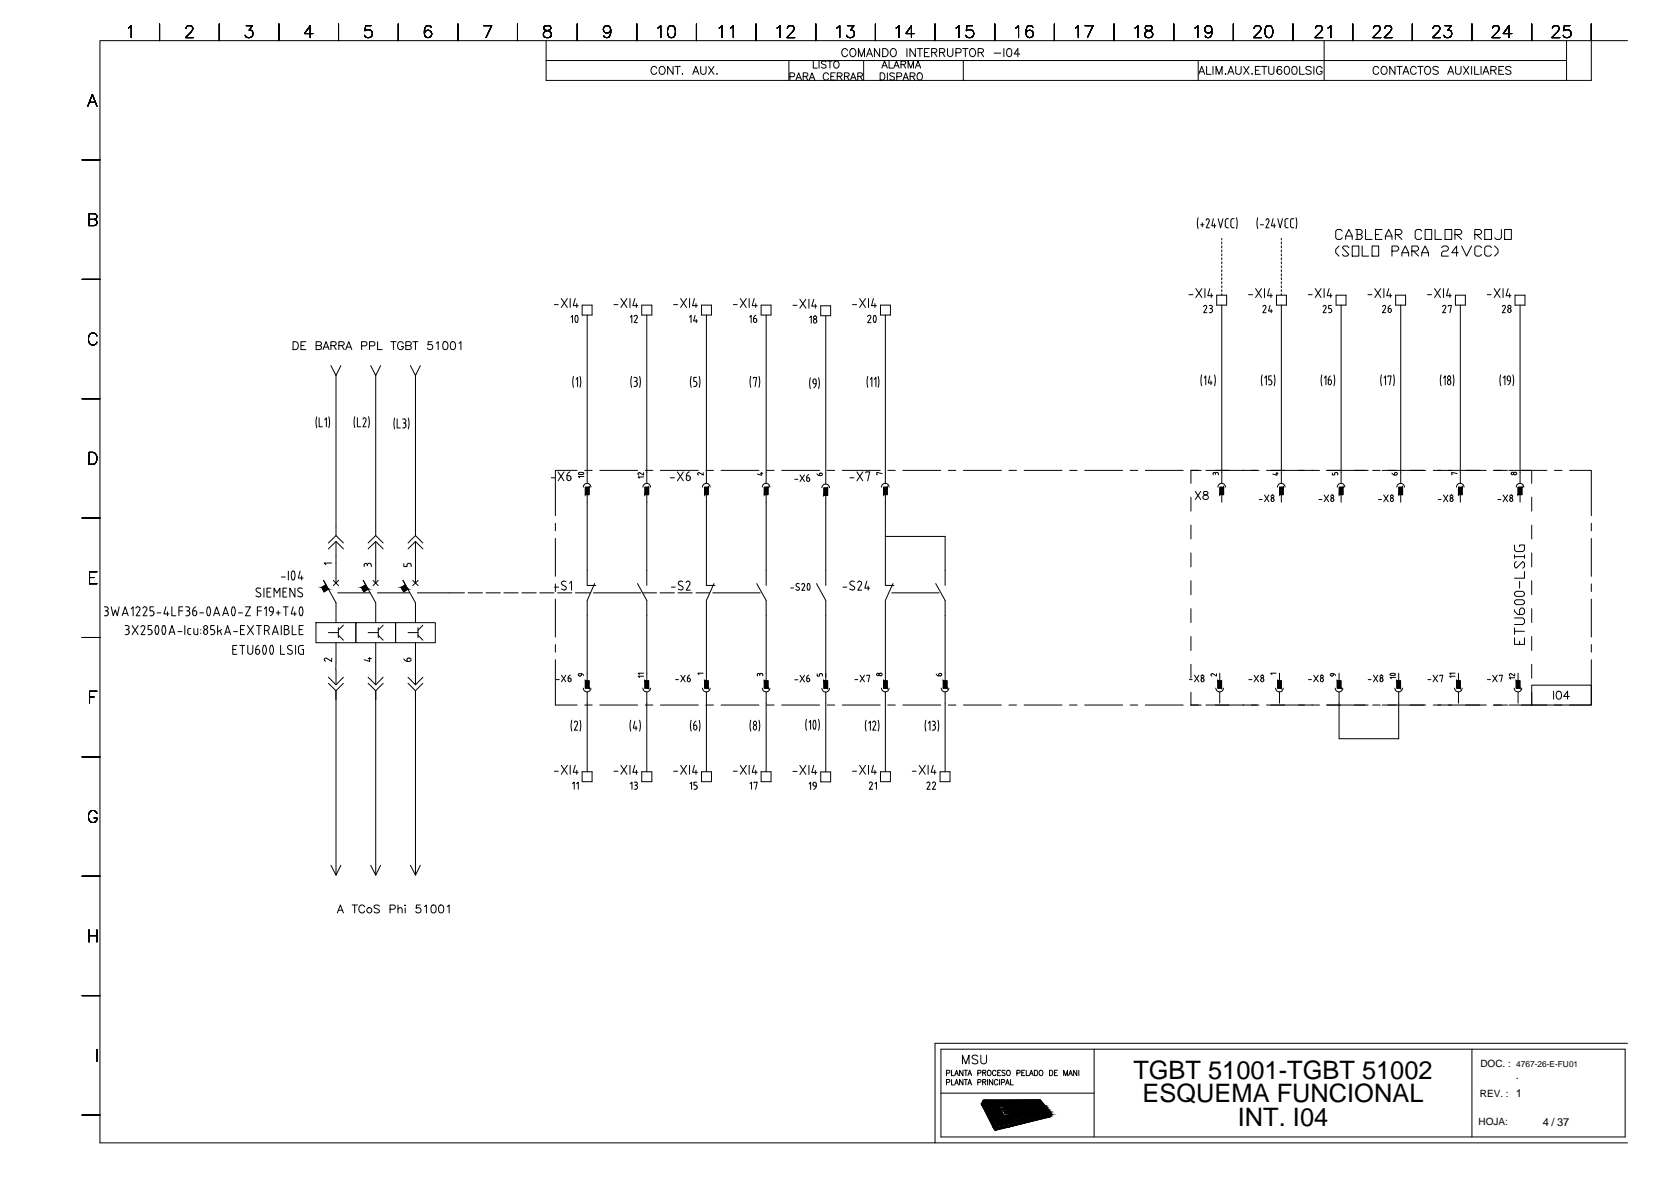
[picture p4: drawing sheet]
<svg xmlns="http://www.w3.org/2000/svg" width="420mm" height="297mm" viewBox="0 0 420 297" stroke-linecap="round" stroke-linejoin="round" font-family="sans-serif">
<defs><g id="words">
<g font-size="6.4">
<text x="285" y="271">TGBT 51001-TGBT 51002</text>
<text x="287.3" y="277">ESQUEMA FUNCIONAL</text>
<text x="311.3" y="283.1">INT. I04</text>
</g>
<g font-size="2.8">
<text x="381.1" y="271.2">.</text>
<text x="388" y="282.9">4 / 37</text>
</g>
<g font-size="2.5">
<text x="372.2" y="268.2">DOC. :</text>
<text x="372.1" y="275.7">REV. : 1</text>
<text x="371.8" y="282.8">HOJA:</text>
</g>
<text font-size="2.1" x="381.2" y="268.2">4767-26-E-FU01</text>
</g></defs>
<g fill="none" stroke="#000" stroke-width=".25">
<path d="M32.3 7l.7-.6v3.1M40.1 6v4.2M46.8 7.2l.3-.6 .3-.2 .8 .2a.67 .67 0 0 1 .1 1l-1.7 1.9h2M55.1 6v4.2M61.9 6.4h1.6l-.9 1.2a.96 .96 0 0 1 1 1.1 .96 .96 0 0 1-1.3 .8l-.4-.2-.3-.4M70.1 6v4.2M78.7 8.4h-2.1l1.4-2v3.1M85.1 6v4.2M93.3 6.4h-1.4l-.1 1.3a1.06 1.06 0 0 1 1.6 0 1.06 1.06 0 0 1-.2 1.6 1.06 1.06 0 0 1-1.6-.4M100.1 6v4.2M108.4 6.9a.88 .88 0 0 0-1.3-.3 2.39 2.39 0 0 0 0 2.7 .94 .94 0 0 0 1.4-.4 .94 .94 0 0 0-.6-1.3 .94 .94 0 0 0-1.2 .8M115.1 6v4.2"/>
<path d="M121.6 6.4h2l-1.4 3.1M130.1 6v4.2M136.9 6.6a.63 .63 0 0 0 .3 1 1.12 1.12 0 0 1 1.2 .4 1.12 1.12 0 0 1 .1 1.2 1.17 1.17 0 0 1-1.9-.3 1.16 1.16 0 0 1 1.4-1.3 .59 .59 0 0 0 .5-.4 .59 .59 0 0 0-.2-.6l-.4-.2zM137.3 15.2h256.6M145.1 6v4.2M153.6 7.5a.93 .93 0 0 1-1.3 .8 .93 .93 0 0 1-.4-1.5 .93 .93 0 0 1 1.5 .1 2.51 2.51 0 0 1-.3 2.4 .9 .9 0 0 1-1.3-.3M160.1 6v4.2M165.1 17.2a.74 .74 0 0 0-.8-.5 .74 .74 0 0 0-.6 .8 .84 .84 0 0 0 .2 1 .84 .84 0 0 0 1.1-.1l.1-.2M165.4 7l.7-.6v3.1M166.1 16.8a.94 .94 0 0 1 1.2 .9 .94 .94 0 0 1-1.2 .9l-.4-.7 .1-.7zM168.3 6.6a1 1 0 0 1 1.4 .4 2.57 2.57 0 0 1-.3 2.3 1 1 0 0 1-1.4-.4 2.57 2.57 0 0 1 .3-2.3zM169.2 16.7v2l-1.3-2v2"/>
<path d="M169.7 16.7h1.4M170.4 16.7v2M171.5 18.6h.2zM174.2 18.7l.7-2 .8 2M174.5 18h.9M175.1 6v4.2M176.2 16.7v1.4a.69 .69 0 0 0 .7 .6 .69 .69 0 0 0 .6-.6v-1.4M178.2 16.7l1.3 2M179.5 16.7l-1.3 2M180.2 18.6h.2zM180.8 7l.8-.6v3.1M183.7 7l.7-.6v3.1"/>
<path d="M190.1 6v4.2M195.4 7l.7-.6v3.1M198 7.2l.1-.5a.95 .95 0 0 1 1.4 0l.2 .3-.2 .6-1.6 1.9h1.9M198.4 15.2v5M198.6 19.3h.8l.4-.4a.48 .48 0 0 0-.4-.6h-.8v1.8M200.4 19.5h.9M202 19.2l1-.1 .1-.2v-.4l-1.1-.2v1.8M202.6 19.2l.5 .9M203.7 19.5h.9M204.5 15.3v1.8h1M205.1 6v4.2M205.9 15.3v1.8"/>
<path d="M207.7 15.6l-.4-.3-.8 .3 .2 .4 .8 .4 .2 .2v.3l-.4 .2-.8-.2M208.1 15.3h1.2M208.3 18.8a.67 .67 0 0 0-.8-.5 .67 .67 0 0 0-.5 .7 .75 .75 0 0 0 .2 1 .75 .75 0 0 0 1-.1l.1-.2M208.7 15.3v1.8M208.9 19.2h.7M210 15.4a.83 .83 0 0 1 1 .8 .83 .83 0 0 1-1 .8l-.4-.6v-.4zM210 18.3h-1.1v1.8h1.1M210.4 7l.7-.6v3.1M210.5 19.2l1.1-.1 .1-.2v-.4l-1.2-.2v1.8M211.1 19.2l.6 .9M212.3 19.2l1-.1 .2-.2-.1-.4-1.1-.2v1.8M212.9 19.2l.6 .9"/>
<path d="M213.1 12.7a.74 .74 0 0 0-.8-.5 .74 .74 0 0 0-.6 .8v.5a.74 .74 0 0 0 .6 .7 .74 .74 0 0 0 .8-.5M213.1 6.4h1.6l-.8 1.2a.96 .96 0 0 1 .9 1.1 .96 .96 0 0 1-1.2 .8l-.5-.2-.3-.4M213.9 12.5a.75 .75 0 0 1 .8-.3 .75 .75 0 0 1 .5 .8v.5a.76 .76 0 0 1-.8 .8 .76 .76 0 0 1-.7-.8zM214.1 19.5h.9M215.7 19.2l1-.1 .2-.2-.1-.4-1.1-.2v1.8M215.8 14.2v-2l.8 2 .8-2v2M216.3 19.2l.6 .9M217.2 15.2v5M217.9 14.2l.7-2 .8 2M218.1 13.6h1M220.1 6v4.2M221.2 12.2v2l-1.3-2v2"/>
<path d="M221.3 18.3h.6a.98 .98 0 0 1 .6 .9 .98 .98 0 0 1-.6 .9h-.6zM221.7 17.1l.7-1.8 .7 1.8M221.9 12.2h.7a1.08 1.08 0 0 1 .7 1 1.08 1.08 0 0 1-.7 1h-.7zM222 16.5h.8M223.1 18.3v1.8M223.5 15.3v1.8h1.1M224.2 12.3a.76 .76 0 0 1 1.2 .7v.5a.76 .76 0 0 1-.8 .8 .76 .76 0 0 1-.8-.8v-.5zM224.7 17.1l.7-1.8 .7 1.8M224.9 18.6l-.4-.3-.8 .3 .2 .4 .9 .4 .1 .5-.4 .2-.8-.2M225 16.5h.8M225.3 7l.7-.6v3.1M225.5 19.3l1.1-.1 .1-.3-.1-.4-1.1-.2v1.8"/>
<path d="M226.6 16.2l1-.1 .1-.3v-.3l-1.1-.2v1.8M227.1 16.2l.6 .9M227.3 19.5h.9M228 12.2v2M228.3 17.1v-1.8l.7 1.8 .7-1.8v1.8M228.8 19.2l1.1-.1 .2-.2-.1-.4-1.2-.2v1.8M229.4 19.2l.7 .9M229.9 8.4h-2.1l1.4-2v3.1M230.2 12.2v2l-1.4-2v2M230.2 17.1l.6-1.8 .7 1.8M230.4 16.5h.9M230.6 12.2h1.4"/>
<path d="M230.9 18.4a.91 .91 0 0 1 1.1 .6 .91 .91 0 0 1-.6 1.1 .95 .95 0 0 1-.9-.7 .95 .95 0 0 1 .4-1zM231.3 12.2v2M232.4 13.2h.8M233.7 12.2h-1.3v2h1.3M234.3 13.2l1.1-.1 .2-.3-.1-.4-.4-.2h-.8v2M234.9 13.2l.7 1M235.1 6v4.2M236.2 13.2l1.2-.1 .2-.3-.1-.4-.4-.2h-.9v2M236.9 13.2l.7 1M238.2 12.2l.1 1.7a.7 .7 0 0 0 .8 .3 .7 .7 0 0 0 .5-.6v-1.4M240.4 13.3l1.1-.1 .2-.3-.1-.5-.4-.2h-.8v2M240.4 7l.7-.6v3.1"/>
<path d="M242 12.2h1.4M242.2 15.2v5M242.7 12.2v2M244 12.5a.75 .75 0 0 1 .8-.3 .75 .75 0 0 1 .5 .8v.5a.76 .76 0 0 1-.8 .8 .76 .76 0 0 1-.7-.8zM244.5 6.4h-1.4l-.1 1.3a1.06 1.06 0 0 1 1.6 0 1.06 1.06 0 0 1-.2 1.6 1.06 1.06 0 0 1-1.5-.4M245.9 13.2l1.2-.1 .2-.3-.1-.4-.4-.2h-.9v2M246.6 13.2l.7 1M250 13.3h1.7M250.1 6v4.2M252.4 12.2v2M253.4 12.3a.59 .59 0 0 1 .9 .3l.1 .5a.91 .91 0 0 1-.5 1.1h-.3a1.29 1.29 0 0 1-.2-1.9zM255.4 7l.7-.6v3.1"/>
<path d="M256.4 13.6h-1.4l.9-1.4v2M259.7 6.9a.94 .94 0 0 0-1.3-.3 2.39 2.39 0 0 0 0 2.7 .94 .94 0 0 0 1.4-.4 .94 .94 0 0 0-.7-1.3 .94 .94 0 0 0-1.1 .8M265.1 6v4.2M270.4 7l.7-.6v3.1M272.8 6.4h2.1l-1.5 3.1M280.1 6v4.2M285.4 7l.7-.6v3.1M288.1 6.6a.63 .63 0 0 0 .3 1 1.1 1.1 0 0 1 1.2 .4 1.1 1.1 0 0 1-.1 1.3 1.18 1.18 0 0 1-1.6-.4 1.16 1.16 0 0 1 1.3-1.3 .63 .63 0 0 0 .3-1l-.4-.2zM295.1 6v4.2M300.5 7l.7-.6v3.1M301.3 15.2v5M301.4 18.7l.8-2 .7 2"/>
<path d="M301.7 18h.9M303.4 16.7v2h1.1M304.7 7.5a.92 .92 0 0 1-1.2 .7 .92 .92 0 0 1-.4-1.5 .92 .92 0 0 1 1.5 .2 2.84 2.84 0 0 1-.3 2.4 .88 .88 0 0 1-1.2-.3M305 16.7v2M305.8 18.7v-2l.7 2 .8-2v2M308 18.6h.3zM308.7 18.7l.8-2 .7 2M309 18h1M310.1 6v4.2M310.7 16.7v1.4a.69 .69 0 0 0 .7 .6 .69 .69 0 0 0 .7-.6v-1.4M312.7 16.7l1.4 2M314.1 16.7l-1.4 2"/>
<path d="M314.7 18.6h.2zM315.3 7.2l.3-.6 .3-.2 .9 .2a.67 .67 0 0 1 .1 1l-1.7 1.9h2M315.7 17.7h.7M316.9 16.7h-1.2v2h1.2M317.2 16.7h1.3M317.9 16.7v2M318.5 6.6a1 1 0 0 1 1.4 .4 2.26 2.26 0 0 1-.3 2.3 .96 .96 0 0 1-1.4-.4 2.39 2.39 0 0 1 .3-2.3zM319 16.7v1.4a.66 .66 0 0 0 .7 .6 .66 .66 0 0 0 .6-.6v-1.4M322.2 17a.59 .59 0 0 0-.8-.2 1.12 1.12 0 0 0 .4 1.9 .62 .62 0 0 0 .5-.7 .62 .62 0 0 0-.6-.5 .62 .62 0 0 0-.6 .5M323.2 16.8a.64 .64 0 0 1 .9 .3 .94 .94 0 0 1 .1 1.1 .94 .94 0 0 1-1 .4 1.52 1.52 0 0 1 0-1.8zM325.1 16.8a.64 .64 0 0 1 .9 .3 .94 .94 0 0 1 .1 1.1 .94 .94 0 0 1-1 .4 1.52 1.52 0 0 1 0-1.8zM325.1 6v4.2"/>
<path d="M326.8 16.7v2h1.1M329.7 17a.77 .77 0 0 0-1.4 .2l1.4 .9v.3l-.5 .3-.9-.3M330.4 16.7v2M330.8 7.2l.2-.6 .9-.2a.74 .74 0 0 1 .4 1.2l-1.7 1.9h2M332.4 17.2a.74 .74 0 0 0-.8-.5 .74 .74 0 0 0-.6 .8 .84 .84 0 0 0 .2 1 .84 .84 0 0 0 1.1-.1l.1-.5h-.4M332.9 10.2v10M333.9 7l.7-.6v3.1M340.1 6v4.2M345.3 7.2l.3-.6 .9-.2a.74 .74 0 0 1 .4 1.2l-1.7 1.9h2M346.7 17.2a.72 .72 0 0 0-.9-.5 .72 .72 0 0 0-.5 .8 .83 .83 0 0 0 .2 1 .83 .83 0 0 0 1.1-.1l.1-.2M347.4 17a.92 .92 0 0 1 1.3 .1 .92 .92 0 0 1-.1 1.3 .83 .83 0 0 1-1.1 .1 .83 .83 0 0 1-.3-1zM348.2 7.2l.3-.6 .3-.2 .8 .2a.67 .67 0 0 1 .1 1l-1.6 1.9h1.9"/>
<path d="M350.8 16.7v2l-1.4-2v2M351.2 16.7h1.4M351.9 16.7v2M352.7 18.7l.8-2 .8 2M353 18h1M355.1 6v4.2M356.1 17.2a.74 .74 0 0 0-.9-.5 .74 .74 0 0 0-.5 .8 .84 .84 0 0 0 .2 1 .84 .84 0 0 0 1.1-.1l.1-.2M356.5 16.7h1.3M357.2 16.7v2M358.4 17a.92 .92 0 0 1 1.3 .1 .92 .92 0 0 1-.2 1.3 .83 .83 0 0 1-1.1 .1 .83 .83 0 0 1-.2-1zM360.3 7.2l.3-.6 .3-.2 .9 .2a.67 .67 0 0 1 .1 1l-1.7 1.9h2M361.6 17a.76 .76 0 0 0-.7-.3 .76 .76 0 0 0-.6 .5l1.3 .9v.3l-.5 .3-.8-.3"/>
<path d="M363.3 6.4h1.6l-.8 1.2a.96 .96 0 0 1 .9 1.1 .96 .96 0 0 1-1.2 .8l-.5-.2-.3-.4M364 18.7l.8-2 .7 2M364.3 18h.9M366 16.7v1.4a.69 .69 0 0 0 .7 .6 .69 .69 0 0 0 .7-.6v-1.4M368 16.7l1.3 2M369.3 16.7l-1.3 2M370 16.7v2M370.1 6v4.2M370.8 16.7v2h1.1M372.4 16.7v2M372.9 18.7l.7-2 .8 2M373.2 18h.9"/>
<path d="M374.8 17.7l1.2-.2 .2-.2-.1-.4-.4-.2h-.9v2M375.3 7.2l.3-.6 .8-.2a.74 .74 0 0 1 .4 1.2l-1.7 1.9h2M375.5 17.7l.7 1M376.9 17.7h.7M378.1 16.7h-1.2v2h1.2M379.9 17a.76 .76 0 0 0-.7-.3 .76 .76 0 0 0-.6 .5l1.3 .9v.3l-.5 .3-.8-.3M380.1 8.4h-2.1l1.4-2v3.1M385.1 6v4.2M390.3 7.2l.3-.6 .9-.2a.74 .74 0 0 1 .4 1.2l-1.7 1.9h2M393.9 10.2v10M394.7 6.4h-1.4l-.1 1.3a1.06 1.06 0 0 1 1.6 0 1.06 1.06 0 0 1-.2 1.6 1.06 1.06 0 0 1-1.5-.4M400.1 6v14.2h-262.8v-10"/>
<path d="M409.2 10.2h-384.1v277h384.1M22.1 26.7l1.1-3 1.2 3M22.5 25.7h1.4M200.1 20.1l.7-1.8 .7 1.8M203.5 20.1l.7-1.8 .7 1.8M213.9 20.1l.6-1.8 .8 1.8M227.1 20.1l.6-1.8 .7 1.8M20.6 40.2h4.5M22.4 55.1l1.7-.1a.69 .69 0 0 0 0-1.1l-.4-.2h-1.3v3l1.7-.1a.79 .79 0 0 0 .3-.9 .79 .79 0 0 0-.7-.6M301.3 54.7l-.2 1.4 .2 1.4M301.9 56.5h.8M302.3 56v1"/>
<path d="M303.3 55.3a.43 .43 0 0 1 .6-.3 .43 .43 0 0 1 .1 .7l-.7 1.5h.8M305.1 55l-.4 1.7h1M305.4 56.2v1M306.3 55l.6 2.2 .6-2.2M307.2 59.9v.4M308.1 55.6v1.3l.4 .3M308.5 55l-.4 .2v.3M308.6 57.2h.3M308.6 55h.3M309.5 55.6v1.3l.4 .3M309.9 55l-.4 .2v.3M310 57.2h.3"/>
<path d="M310 55h.3M310.9 54.7l.2 1.4-.2 1.4M316.2 54.7l-.2 1.4 .2 1.4M316.9 56.5h.8M318.3 55.3a.43 .43 0 0 1 .6-.3 .43 .43 0 0 1 .1 .7M319.1 55.7l-.8 1.5h.8M320.1 55l-.4 1.7h1M320.4 56.2v1M321.3 55l.6 2.2 .6-2.2M322.2 59.9v.4M323.1 55.6v1.3l.4 .3M323.5 57.2h.4"/>
<path d="M323.9 55h-.6l-.2 .5M324.5 55.6v1.3l.4 .3M324.9 57.2h.4M325.3 55h-.6l-.2 .5M325.9 54.7l.2 1.4-.2 1.4M337.5 58.1l-.4-.4h-.9l-.3 .4v1.6l.3 .5h.9l.4-.5M338.4 59.3h1.6M340.9 57.7h1.2l.4 .4v.4l-.4 .4M341.2 58.9h.9l.4 .4v.4l-.4 .5h-1.2M341.2 57.7v2.5M343.4 57.7v2.5h1.6M345.8 58.9h.9"/>
<path d="M347.5 57.7h-1.7v2.5h1.7M348.3 59.3h1.7M350.8 58.9h1.3l.4-.4v-.4l-.4-.4h-1.3v2.5M351.3 58.9l1.2 1.3M357.5 58.1l-.4-.4h-.8l-.5 .4v1.6l.5 .5h.8l.4-.5M358.3 57.7h1.7v2.5h-1.7zM360.8 57.7v2.5h1.7M363.3 57.7h1.7v2.5h-1.7zM365.8 58.9h1.3l.4-.4v-.4l-.4-.4h-1.3v2.5M366.3 58.9l1.2 1.3M370.8 58.9h1.3l.4-.4v-.4l-.4-.4h-1.3v2.5M371.2 58.9l1.3 1.3"/>
<path d="M373.3 57.7h1.7v2.5h-1.7zM377.5 57.7v2l-.4 .5h-.9l-.4-.5M378.3 57.7h1.7v2.5h-1.7zM20.6 70.2h4.5M139.4 76.6h1M141.1 75l1.5 2.3M142.6 75l-1.5 2.3M143.4 75v2.3M143.6 79.7l.4-.4v1.8M144.6 75l-.5 1.8h1.3M145 76.3v1M146.4 76.7h2.5v2.5h-2.5z"/>
<path d="M147.6 79.2v42.3M154.4 76.6h1M156.1 75l1.5 2.3M157.6 75l-1.5 2.3M158.4 75v2.3M158.5 79.7l.4-.4v1.8M159.6 75l-.5 1.8h1.3M159.8 79.3l-.4 .3M159.9 79.2l.3 .2v.4M160 76.3v1M160.2 79.9l-.7 1.2h.8M161.4 76.7h2.5v2.5h-2.5z"/>
<path d="M162.6 79.2v42.3M169.4 76.6h1M171.1 75l1.5 2.3M172.6 75l-1.5 2.3M173.4 79.7l.4-.4v1.8M173.4 75v2.3M174.6 75l-.5 1.8h1.3M174.8 79.3l-.4 1.4h1M175 76.3v1M176.4 76.7h2.5v2.5h-2.5zM177.6 79.2v42.3M184.4 76.6h1"/>
<path d="M186.1 75l1.5 2.3M187.6 75l-1.5 2.3M188.4 75v2.3M188.5 79.7l.4-.4v1.8M189.6 75l-.5 1.8h1.3M190 76.3v1M190.1 79.2l-.4 .3-.2 .5M191.4 76.7h2.5v2.5h-2.5zM192.6 79.2v42.3M199.4 76.7h1M201.1 75.2l1.5 2.2M202.6 75.2l-1.5 2.2"/>
<path d="M203.4 75.2v2.2M203.6 79.8l.4-.4v1.8M204.6 75.2l-.5 1.7h1.3M205 76.5v.9M206.4 76.8h2.5v2.5h-2.5zM207.6 79.3v42.4M214.4 76.6h1M216.1 75l1.5 2.3M217.6 75l-1.5 2.3M218.4 75v2.3M218.5 79.3l-.4 .3M218.6 79.2l.2 .1 .2 .4-.8 1.4h.8"/>
<path d="M219.6 75l-.5 1.8h1.3M220 76.3v1M221.4 76.7h2.5v2.5h-2.5zM222.6 79.2v42.3M298.9 74.1h1.1M300.7 72.5l1.5 2.3M302.2 72.5l-1.5 2.3M302.6 77.1a.4 .4 0 0 1 .6-.3 .4 .4 0 0 1 .2 .5M303 72.5v2.3M303.4 77.4l-.7 1.2h.8M304.1 76.8l.3-.1a.4 .4 0 0 1 .4 .4 .4 .4 0 0 1-.4 .4l.4 .4M304.1 78.6h.3"/>
<path d="M304.2 72.5l-.5 1.8h1.3M304.3 77.6h.1M304.6 73.8v1M304.8 78.1l-.4 .4M304.9 77.9v.3M305.9 74.2h2.5v2.5h-2.5zM307.2 60.8v.5M307.2 61.8v.5M307.2 62.8v.5M307.2 63.8v.5M307.2 64.8v.5M307.2 65.8v.5"/>
<path d="M307.2 66.8v.5M307.2 67.8v.5M307.2 68.8v.5M307.2 69.8v.5M307.2 70.8v.5M307.2 71.8v.5M307.2 72.8v.5M307.2 73.8v.4M307.2 76.7v44.8M313.9 74.1h1M315.7 72.5l1.5 2.3M317.2 72.5l-1.5 2.3"/>
<path d="M317.5 77.1a.4 .4 0 0 1 .6-.3 .4 .4 0 0 1 .2 .5M318 72.5v2.3M318.3 77.4l-.8 1.2h.8M319.2 72.5l-.5 1.8h1.2M319.3 76.8l-.3 1.4h.9M319.6 73.8v1M319.6 77.8v.8M321 74.2h2.5v2.5h-2.5zM322.2 60.8v.5M322.2 61.8v.5M322.2 62.8v.5M322.2 63.8v.5"/>
<path d="M322.2 64.8v.5M322.2 65.8v.5M322.2 66.8v.5M322.2 67.8v.5M322.2 68.8v.5M322.2 69.8v.5M322.2 70.8v.5M322.2 71.8v.5M322.2 72.8v.5M322.2 73.8v.4M322.2 76.7v44.8M329 74.1h.9"/>
<path d="M330.7 72.5l1.5 2.3M332.2 72.5l-1.5 2.3M332.7 77.1a.4 .4 0 0 1 .5-.3 .4 .4 0 0 1 .2 .5M332.9 72.5v2.3M333.4 77.4l-.7 1.2h.7M334.1 78.6h.4M334.2 72.5l-.5 1.8h1.2M334.4 77.5l.4 .4v.4l-.4 .2M334.6 73.8v1M334.8 76.8h-.7v.8h.4M335.9 74.2h2.5v2.5h-2.5zM336.7 61.8l-.8 .9v.8l.8 .9"/>
<path d="M337.2 76.7v44.8M338.4 60.2v-.9l.8-1.6 .8 1.6v.9M339.2 62.2l-.5-.4h-.8l-.4 .4 1.7 1.7-.5 .5h-.8l-.4-.5M340 61.8h1.7v2.6h-1.7zM342.5 61.8v2.6h1.7M343.9 74.1h1.1M345 61.8h1.7v2.6h-1.7zM345.7 72.5l1.5 2.3M347.2 72.5l-1.5 2.3M347.6 77.1a.4 .4 0 0 1 .6-.3 .4 .4 0 0 1 .2 .5M348 72.5v2.3M348.3 60.2v-.9l.9-1.6 .8 1.6v.9"/>
<path d="M348.4 77.4l-.8 1.2h.8M349.2 72.5l-.5 1.8h1.3M349.4 77.5a.47 .47 0 0 1 .4 .7 .47 .47 0 0 1-.7 .1l-.1-.2M349.4 77.6h-.3v.6M349.6 73.8v1M349.6 76.7l-.4 .3-.2 .5M350 63.1h1.3l.4-.4v-.5l-.4-.4h-1.3v2.6M350.9 74.2h2.5v2.5h-2.5zM352.2 76.7v44.8M352.5 64.4v-.9l.8-1.7 .9 1.7v.9M352.5 63.5h1.7M355 63.1h1.3l.4-.4v-.5l-.4-.4h-1.3v2.6"/>
<path d="M355.4 63.1l1.3 1.3M357.5 64.4v-.9l.8-1.7 .9 1.7v.9M357.5 63.5h1.7M358.9 74.1h1M360.7 72.5l1.5 2.3M362.2 72.5l-1.5 2.3M362.5 62.2l.4-.4h.9l.4 .4v.5l-.4 .4h-.9l-.4 .4v.9h1.7M363 72.5v2.3M363.1 76.8l-.4 .3M363.1 76.7l.4 .2v.4M363.5 77.4l-.8 1.2h.8M364.1 77v-.2h.8l-.3 1.8"/>
<path d="M364.2 72.5l-.5 1.8h1.2M364.6 73.8v1M366 74.2h2.5v2.5h-2.5zM366.7 63.5h-1.7l1.3-1.7v2.6M367.2 76.7v44.8M367.5 61.8l1.3 2.6 1.2-2.6M372.5 62.2l-.4-.4h-.9l-.4 .4v1.7l.4 .5h.9l.4-.5M374 74.1h.9M375 62.2l-.4-.4h-.9l-.4 .4v1.7l.4 .5h.9l.4-.5M375.7 72.5l1.5 2.3M375.8 61.8l.9 .9v.8l-.9 .9M377.2 72.5l-1.5 2.3"/>
<path d="M377.7 77.1a.4 .4 0 0 1 .6-.3 .4 .4 0 0 1 .2 .5M377.9 72.5v2.3M378.5 77.4l-.8 1.2h.8M379.2 72.5l-.5 1.8h1.2M379.6 73.8v1M380.9 74.2h2.5v2.5h-2.5zM382.2 76.7v44.8M24.4 84.4a1.09 1.09 0 0 0-1.3-.7 1.09 1.09 0 0 0-.8 1.2 1.27 1.27 0 0 0 .2 1.4 1.27 1.27 0 0 0 1.4 .2l.5-.5M73.7 85.9h.7a1.08 1.08 0 0 1 .6 1 1.08 1.08 0 0 1-.6 1h-.7zM75.7 86.8h.7M76.9 85.9h-1.2v2h1.2M79.5 86.8l1.1-.1 .2-.2-.2-.5-1.1-.1v2h.8a.52 .52 0 0 0 .5-.7l-.5-.4"/>
<path d="M81.2 87.9l.8-2 .7 2M81.5 87.2h1M83.2 91.9l1.3 2.5 1.2-2.5M83.2 86.8l1.2-.1 .1-.2-.1-.5-1.2-.1v2M83.9 86.8l.6 1.1M84.5 94.4v40.2M85.2 86.8l1.1-.1 .3-.5-.6-.3h-.8v2M85.9 86.8l.7 1.1M86.9 87.9l.8-2 .8 2M87.2 87.2h1M90.9 86.9l1.2-.1 .2-.6-.5-.3h-.9v2M92.9 86.9h.9a.53 .53 0 0 0 .5-.5 .53 .53 0 0 0-.5-.5h-.9v2"/>
<path d="M93.2 91.9l1.3 2.5 1.2-2.5M94.5 94.4v40.2M94.9 85.9v2h1.2M98.2 85.9h1.4M98.9 85.9v2M101.4 86.3a.74 .74 0 0 0-.8-.4 .74 .74 0 0 0-.6 .7 .83 .83 0 0 0 .2 1.1 .83 .83 0 0 0 1.1-.1l.1-.5h-.5M102.1 86.8l1.1-.1 .2-.2-.1-.4-.4-.2h-.8v2h.8a.51 .51 0 0 0 .5-.6 .51 .51 0 0 0-.5-.5M103.2 91.9l1.3 2.5 1.2-2.5M103.8 85.9h1.3M104.5 85.9v2M104.5 94.4v40.2M108.7 85.9h-1l-.1 .8a.7 .7 0 0 1 1.1 0 .7 .7 0 0 1-.2 1 .7 .7 0 0 1-1-.2"/>
<path d="M109.7 86.2l.5-.3v2M111.6 86a.68 .68 0 0 1 1 .2 1 1 0 0 1-.7 1.7 1.08 1.08 0 0 1-.5-1.7zM113.5 86a.68 .68 0 0 1 1 .2 1 1 0 0 1-.7 1.7 1.08 1.08 0 0 1-.5-1.7zM115.4 86.2l.5-.3v2M144.2 94.6l-.2 1.4 .2 1.3M144.8 80.9a1.19 1.19 0 0 1 .2-1.6l.1 .1a1.58 1.58 0 0 1 .1 1.5M144.8 80.9h.3M144.9 95.3l.3-.5v2.3M145.8 94.6l.2 1.4-.2 1.3M158.8 94.6l-.2 1.4 .2 1.3M159.4 97.1h.4M159.4 94.8h.4"/>
<path d="M159.6 95.9h.2M159.8 94.8a.5 .5 0 0 1 .4 .5 .5 .5 0 0 1-.4 .5M159.8 95.9a.66 .66 0 0 1 .4 .6 .66 .66 0 0 1-.4 .6M160.8 94.6l.2 1.4-.2 1.3M173.8 94.6l-.2 1.4 .2 1.3M174.4 97.1h.4M175.1 80.3v.8M175.1 94.8h-.7v1.1h.6l.2 .4M175.2 96.6l-.4 .5M175.2 96.4v.2M175.8 94.6l.2 1.4-.2 1.3M188.8 94.6l-.2 1.4 .2 1.3"/>
<path d="M189.4 95.1v-.3h.8l-.3 2.3M189.9 80a.47 .47 0 0 1 .4 .7 .47 .47 0 0 1-.8 .1v-.7h.4M190.8 94.6l.2 1.4-.2 1.3M203.8 94.9l-.2 1.4 .2 1.4M204.5 80.6a.47 .47 0 0 1 .7-.3 .47 .47 0 0 1 .2 .7 .47 .47 0 0 1-.7 .2l-.2-.4M204.6 80.6v.2M204.8 96.4a.59 .59 0 0 1-.4-.6 .59 .59 0 0 1 .6-.5l.2 1.1h-.4M205.2 96.4l-.2 .6-.4 .4M205.8 94.9l.2 1.4-.2 1.4M218.2 94.6l-.2 1.4 .2 1.3M218.8 95.3l.4-.5v2.3M219.8 80.9a1.19 1.19 0 0 1 .2-1.6l.2 .1 .1 .7-.2 .8"/>
<path d="M219.8 80.9h.4M219.8 95.3l.4-.5v2.3M220.8 94.6l.2 1.4-.2 1.3M302.1 94.2l-.2 1.4 .2 1.4M302.8 95l.4-.5v2.2M304.2 94.5l-.4 1.7h1M304.5 95.7v1M305.4 94.2l.2 1.4-.2 1.4M317.3 94.2l-.2 1.4 .2 1.4M318 95l.4-.5v2.2M319.7 94.5h-.7v1h.6l.2 .5M319.8 96.2l-.2 .4-.6 .1"/>
<path d="M319.8 96v.2M320.4 94.2l.2 1.4-.2 1.4M332.4 94.2l-.2 1.4 .2 1.4M333 95l.4-.5v2.2M334 95.5v.7l.2 .4h.4l.2-.4M334 95.5h.4M334.4 95.4l.3 .2 .1 .3M334.6 94.5l-.5 .4-.1 .6M334.8 96v.2M335.4 94.2l.2 1.4-.2 1.4M347.4 94.2l-.2 1.4 .2 1.4M348 95l.4-.5v2.2"/>
<path d="M349 94.7v-.2h.8l-.4 2.2M350.4 94.2l.2 1.4-.2 1.4M362.3 94.2l-.2 1.4 .2 1.4M363 95l.4-.5v2.2M364 96.2l.4 .5 .4-.5M364 96v.2M364.8 96l-.4-.5-.4 .5M364.8 96v.2M365.4 94.2l.2 1.4-.2 1.4M377.3 94.2l-.2 1.4 .2 1.4M378 95l.4-.5v2.2M379 95.2l.4 .5"/>
<path d="M379 95v.2M379.4 95.7h.4M379.8 94.9l-.4-.4-.4 .4M379.8 95.6l-.2 .7-.4 .4M379.8 95v.6M380.4 94.2l.2 1.4-.2 1.4M20.6 100.2h4.5M22.4 113.7h1a1.62 1.62 0 0 1 1 1.5 1.62 1.62 0 0 1-1 1.5h-1zM79.6 104.7l-.2 1.4 .2 1.4M80.2 105v2.2h.9M81.6 105.5l.5-.5v2.2M82.7 104.7l.2 1.4-.2 1.4"/>
<path d="M89.2 104.7l-.2 1.4 .2 1.4M89.9 105v2.2h.8M91.3 105.3a.43 .43 0 0 1 .6-.2 .43 .43 0 0 1 .1 .6M92 105.8l-.7 1.4h.8M92.7 104.7l.2 1.4-.2 1.4M99.2 105l-.2 1.4 .2 1.4M99.9 105.3v2.2h.8M101.2 105.3h.4a.5 .5 0 0 1 .5 .5 .5 .5 0 0 1-.5 .5M101.2 107.5h.5M101.5 106.3h.2M101.6 106.3l.5 .5M102.1 107l-.5 .5"/>
<path d="M102.1 106.8v.2M102.7 105l.2 1.4-.2 1.4M140.3 118.6l1.5 2.2M141.8 118.6l-1.5 2.2M142.6 119.6v.7a.49 .49 0 0 0 .5 .5 .49 .49 0 0 0 .4-.5M142.6 119.6h.5M143 119.6l.4 .1 .1 .4M143.3 118.6l-.5 .4-.2 .6M145.1 118.2h-5.5v11.4M145.5 118.8l.6-.1 .6 .1M146.7 118.8l.1 .1a.78 .78 0 0 1-1.3 0v-.1M146.8 119.7h-1.4l.3 .4"/>
<path d="M147 118.2h1.9M150.8 118.2h9.5M160.9 118.8l-.4 .1 .2 .5M161.8 119.9h-1.3l.3 .3M161.8 118.8v.6l-.9-.6M162.2 118.2h2M166.1 118.2h9.5M170.3 118.6l1.5 2.2M171.8 118.6l-1.5 2.2M172.6 119.6v.7a.56 .56 0 0 0 .7 .4 .56 .56 0 0 0 .4-.7 .56 .56 0 0 0-.7-.4M172.6 119.6h.5M173.3 118.6l-.5 .4-.2 .6"/>
<path d="M175.9 118.8l-.4 .1 .1 .5M176.8 118.8v.6l-.9-.6M177.5 118.2h1.9M181.3 118.2h9.5M191.2 118.9h.6M191.5 118.7v.7l-1.1-.3M192.7 118.2h1.9M196.5 118.2h9.6M201.2 119.4l1.1 1.6M202.3 119.4l-1.1 1.6M203.4 119.3l-.4 .3-.2 .4M205.4 119.1l.6 .4"/>
<path d="M206.1 119.2v.3M206.3 118.9l-.3 .3M206.4 118.9h.1M206.5 118.9l.2 .1v.4l-.6 .1M208 118.2h1.9M211.8 118.2h9.5M215.5 118.6l1.4 2.2M216.9 118.6l-1.4 2.2M217.7 118.8v-.2h1l-.5 2.2M221.8 119l-1.3-.3 .1 .6M223.2 118.2h1.9M227 118.2h9.5"/>
<path d="M238.4 118.2h2M242.3 118.2h9.5M253.7 118.2h1.9M257.5 118.2h9.5M268.9 118.2h1.9M272.7 118.2h9.6M284.2 118.2h1.9M288 118.2h9.5M299.4 118.2h1.9M302 118.2h-2.5v3.3M303.2 118.2h13.4M305 119l.2-.2h.3l.1 .4"/>
<path d="M305 119.1v.3M305.9 118.7l-.3 .3M305.9 118.8h.2M306 118.7l.3 .2 .1 .5M318.5 118.2h13.3M320.8 118.9h.6M321.1 118.7v.7l-1.1-.3M333.5 118.2h10.5M335 118.8v.6h.6v-.3M335.9 118.7l-.3 .3M335.9 118.8l.4 .1 .1 .5M345.1 118.2h1.9"/>
<path d="M347.5 118.2h11M350 118.9l.6 .5M350.6 119.4h.5M350.6 119.1v.3M350.9 118.8l-.3 .3M350.9 118.8h.2M351 118.7l.4 .3-.4 .4M360.4 118.2h13.3M366.4 119l-1.4-.3 .2 .6M375.5 118.2h3.5M379.4 118.2h9.5M380.9 118.7h-.2a.35 .35 0 0 0 0 .5 .35 .35 0 0 0 .5 0 .35 .35 0 0 0-.2-.5"/>
<path d="M380.9 118.7h.2M382.6 118.2h2.5v3.3M390.8 118.2h2M394.7 118.2h5.4v11.4M20.6 130.2h4.5M82.6 136.5l1.9-1.9 1.8 1.9M82.6 137.9l1.9-1.8 1.8 1.8M84.5 136.1v10.4M92.6 136.5l1.9-1.9 1.8 1.9M92.6 137.9l1.9-1.8 1.8 1.8M94.5 136.1v10.4M102.6 136.5l1.9-1.9 1.8 1.9"/>
<path d="M102.6 137.9l1.9-1.8 1.8 1.8M104.5 136.1v10.4M138.6 120.1h1M139.6 131.5v1.9M139.6 135.3v9.5M143.6 120.1v.2M147.2 122.4h.9v1.9h-.9zM147.6 124.3v22.8h2.2M148.6 122.4a.95 .95 0 0 0-1-.9 .95 .95 0 0 0-.9 .9M162.2 122.4h.9v1.9h-.9zM162.6 124.3v22.8M163.6 122.4a.95 .95 0 0 0-1-.9 .95 .95 0 0 0-.9 .9"/>
<path d="M168.6 120.1h1M177.2 122.4h.9v1.9h-.9zM177.6 124.3v22.8h2.2M178.5 122.4a.95 .95 0 0 0-.9-.9 .95 .95 0 0 0-1 .9M192.2 122.4h.9v1.9h-.9zM192.6 124.3v22.8M193.6 122.4a.95 .95 0 0 0-1-.9 .95 .95 0 0 0-.9 .9M199.8 120.5h.8M202.8 120.6l.4 .4 .4-.4M203.6 120.4l-.2-.3h-.6v.6M203.6 120.5v.2M207.2 122.6h.9v1.9h-.9z"/>
<path d="M207.6 124.5v22.6M208.6 122.6a.95 .95 0 0 0-1-1 .95 .95 0 0 0-.9 1M213.7 120.1h1M222.2 122.4h.9v1.9h-.9zM222.6 124.3v22.8h2.2M222.6 134.8h15v12.3M223.5 122.4a.95 .95 0 0 0-.9-.9 .95 .95 0 0 0-1 .9M299.5 124.9v3.6M299.5 132v3.4M299.5 139v3.5M300.6 123.5l1.3 2M301.9 123.5l-1.3 2"/>
<path d="M302.7 123.6v.6l.5 .2a.58 .58 0 0 1 .6 .5 .58 .58 0 0 1-.5 .6l-.7-.2a.74 .74 0 0 1 .1-.8 .74 .74 0 0 1 .7-.2l.3-.5a.72 .72 0 0 0-1-.2zM306.7 122.4h1v1.9h-1zM307.2 124.3v1.9M308.1 122.4a.95 .95 0 0 0-.9-.9 .95 .95 0 0 0-1 .9M316.6 125.5h.8M318 124.4l1.1 1.7M319.1 124.4l-1.1 1.7M319.6 125.5l.4-.3 .3 .1 .1 .4M319.6 125.7l.4 .3 .3-.3M319.6 125.5v.2M321.7 122.4h1v1.9h-1zM322.2 124.3v1.9"/>
<path d="M323.1 122.4a.95 .95 0 0 0-.9-.9 .95 .95 0 0 0-1 .9M331.6 125.5h.8M332.9 124.4l1.2 1.7M334.1 124.4l-1.2 1.7M334.6 125.7l.4 .3 .4-.3M335.4 125.5l-.4-.3-.3 .1-.1 .4M335.4 125.5v.2M336.7 122.4h1v1.9h-1zM337.2 124.3v1.9M338.1 122.4a.95 .95 0 0 0-.9-.9 .95 .95 0 0 0-1 .9M346.6 125.5h.8M347.9 124.4l1.2 1.7"/>
<path d="M349.1 124.4l-1.2 1.7M349.6 125.7l.4 .3 .3-.3M350.3 125.5l-.3-.3-.3 .1-.1 .4M350.4 125.5v.2M351.7 122.4h1v1.9h-1zM352.2 124.3v1.9M353.1 122.4a.95 .95 0 0 0-.9-.9 .95 .95 0 0 0-1 .9M361.6 125.5h.8M363 124.4l1.1 1.7M364.1 124.4l-1.1 1.7M364.6 125.5l.4-.3 .3 .1 .1 .4M364.6 125.7l.4 .3 .3-.3"/>
<path d="M364.6 125.5v.2M366.7 122.4h1v1.9h-1zM367.2 124.3v1.9M368.1 122.4a.95 .95 0 0 0-.9-.9 .95 .95 0 0 0-1 .9M376.6 125.5h.8M377.9 124.4l1.2 1.7M379.1 124.4l-1.2 1.7M379.6 125.7a.41 .41 0 0 1 .4-.5 .41 .41 0 0 1 .4 .5M379.6 125.7l.4 .3 .4-.3M380.8 137v1.2l.4 .4h1.7l.4-.4v-1.2h-1.2v.4M380.8 139.5v.8M380.8 139.9h2.5"/>
<path d="M381.7 122.4h1v1.9h-1zM382.2 124.3v1.9M383.1 122.4a.95 .95 0 0 0-.9-.9 .95 .95 0 0 0-1 .9M383.3 139.5v.8M385.1 124.9v3.6M385.1 132v3.4M385.1 139v3.5M400.1 131.5v1.9M400.1 135.3v9.5M22.5 145.1h1.2M24.4 143.7h-1.9v3h1.9M26.2 152.5h.5a.49 .49 0 0 1 .5 .5 .49 .49 0 0 1-.5 .5"/>
<path d="M26.5 153.5a.62 .62 0 0 1 .7 .5 .62 .62 0 0 1-.5 .7h-.5M28 152.5l.5 2.2 .5-1.4 .5 1.4 .5-2.2M30.7 154.7l.8-2.2 .7 2.2M30.9 154.1h1.1M31.5 157.2h.5a.49 .49 0 0 1 .5 .5 .49 .49 0 0 1-.5 .5M31.5 159.5h.5M31.7 158.2a.55 .55 0 0 1 .8 .5M32.5 159l-.3 .4h-.2M32.5 158.7v.3M33 153l.5-.5v2.2M33.2 157.2l1.5 2.3M34.7 152.5l-.5 .3"/>
<path d="M34.7 152.5l.3 .1 .2 .5-1 1.6h1M34.7 157.2l-1.5 2.3M35.4 157.6a.5 .5 0 0 1 .7-.4 .5 .5 0 0 1 .3 .7M36.4 158l-.9 1.5h1M36.5 152.5l.3 .1 .1 .5-.9 1.6h1M36.5 152.5l-.6 .3M37.2 159.5h.5M38.1 157.2h-.9v1l.8 .1 .2 .4M38.2 159l-.2 .4h-.3M38.3 158.7v.3M38.6 152.5h-.9v1l.7 .1 .3 .4M38.7 154.3l-.3 .4h-.7"/>
<path d="M38.7 154v.3M39.3 157.2h.2a1.53 1.53 0 0 1 0 2.2 1.66 1.66 0 0 1-.2-2.2zM39.5 154h1M40.9 157.3l.3-.1a1.53 1.53 0 0 1 0 2.2l-.3-.1M41 157.3l-.3 .8 .3 1.2M41.7 152.5l-.5 1.8h1.3M42.1 153.8v.9M42.5 159.5l.8-2.3 .7 2.3M42.7 158.8h1.1M43.2 152.5v2.2h1M44.7 158.7h1M45 153.5h1"/>
<path d="M46 152.5h-1v2.2M46.5 157.2v2.3M46.7 152.5h.5a.49 .49 0 0 1 .5 .5 .49 .49 0 0 1-.5 .5M47 153.5a.62 .62 0 0 1 .7 .5 .62 .62 0 0 1-.5 .7h-.5M47.2 159l.4 .4M47.2 158.4v.6M47.6 157.9l-.4 .5M47.7 159.5h.3M47.7 158h.3M48.5 153.5v.8a.49 .49 0 0 0 .4 .4 .49 .49 0 0 0 .5-.4M48.5 153.5l.8 .1 .2 .7M48.7 159l.5 .4"/>
<path d="M48.8 158v1M49.2 152.5l-.5 .4-.2 .6M49.7 158v1.5h-.5M50.2 154h1M50.5 158.2v.1M50.5 159.1v.1M52.2 158.7a.5 .5 0 0 0-.7-.5 .5 .5 0 0 0-.2 .8 .47 .47 0 0 0 .4 .4 .47 .47 0 0 0 .5-.4M52.2 154.6l.3 .1 .2-.1M52.2 152.6l-.2 .8 .2 1.2M52.2 158.7v.3M52.7 152.6l.2 .8-.2 1.2M52.7 152.6l-.2-.1-.3 .1"/>
<path d="M53 159.5h.5M53.7 154.7l.8-2.2 .7 2.2M53.9 157.2h-.9v1l.7 .1 .3 .4M54 159l-.3 .4h-.2M54 154.1h1M54 158.7v.3M54.7 157.2v2.3M55.2 158.5l.5 1M55.7 158.2l-1 .5M56 154.7l.7-2.2 .8 2.2M56.2 154.1h1.1M56.5 159.5l.7-2.3 .8 2.3"/>
<path d="M56.7 158.8h1.1M58.4 154.6l.3 .1 .2-.1M58.4 152.6l-.2 .8 .2 1.2M58.7 158.7h1M58.9 152.6l.3 .8-.3 1.2M58.9 152.6l-.2-.1-.3 .1M60 154h1M60.5 158.2h.7M61.5 157.2h-1v2.3h1M61.7 152.5h1.3l-1.3 2.2h1.3M62.2 157.2l1.5 2.3M63.7 157.2l-1.5 2.3"/>
<path d="M64.5 157.2h1.2M64.7 148.7l.6 .4M64.7 153.5h1M65.1 157.2v2.3M65.3 149.1l.3 .5a.74 .74 0 0 1-1.2 .2M65.5 147.9a.59 .59 0 0 0-.9-.1 .59 .59 0 0 0 0 .9M65.7 152.5h-1v2.2M66.4 147.8v2.2M66.5 153l.5-.5v2.2M66.5 158.5h.6M67.1 158.4a.61 .61 0 0 0 .6-.6 .61 .61 0 0 0-.6-.6h-.6v2.3M67.1 148.8h.8"/>
<path d="M67.3 158.5l.4 1M68.1 147.8h-1v2.2h1M68.5 159.5l.7-2.3 .8 2.3M68.7 158.8h1.1M68.7 153.8l-.5-.1a.57 .57 0 0 1-.6-.5 .57 .57 0 0 1 .5-.6 .57 .57 0 0 1 .6 .4 1.51 1.51 0 0 1-.8 1.7M68.9 150v-2.2l.7 1.2 .8-1.2v2.2M69.5 154h1M70 153.5v1M70.7 145h1M70.7 157.2v2.3M71.1 148.8h.8M71.2 152.5h1.3"/>
<path d="M71.5 158.2h.6a.61 .61 0 0 1 .6 .6 .61 .61 0 0 1-.6 .6M71.9 152.5v2.2M72.1 158.2a.49 .49 0 0 0 .5-.5 .49 .49 0 0 0-.5-.5h-.6v2.3h.6M72.1 147.8h-1v2.2h1M72.5 143.5v2.3M73.5 145.6l.2 .2 .3-.2M73.5 157.2v2.3h1M73.7 152.5l-.5 1.8h1.3M73.9 143.6l.3 .8-.3 1.2M74 143.6l-.3-.1a1.55 1.55 0 0 0-.2 2.1M74.1 153.8v.9M74.2 147.8v2.2l-1.3-2.2v2.2"/>
<path d="M75.2 148.7l.6 .4M75.2 158.2h.8M75.5 143.5l-.5 1.8h1.2M75.6 152.5h.1a1.53 1.53 0 0 1 0 2.2 1.66 1.66 0 0 1-.1-2.2zM75.8 149.1l.3 .5a.74 .74 0 0 1-1.2 .2M75.8 144.8v1M76 147.9a.59 .59 0 0 0-.9-.1 .59 .59 0 0 0 0 .9M76.2 157.2h-1v2.3h1M79.4 156.5h10.1v5h-10.1zM82.5 148.1l-1 .6-.6-1.1 1-.6-.5-1.1 3.1 5.6v5M82.6 159h2.5M83.4 141.5h-1.8l.3 .4"/>
<path d="M83.8 145.9l1.3 1.3M84.9 149h8.1M85.1 157.7v2.5M85.1 159.6l1.2 1.3M85.1 145.9l-1.3 1.3M86.3 157.1l-1.2 1.3M89.5 156.5h10v5h-10zM92.4 142v.2M92.4 142a.4 .4 0 0 0-.4-.4 .4 .4 0 0 0-.4 .4v.4M92.6 148.1l-1.1 .6-.6-1.1 1-.6-.6-1.1 3.2 5.6v5M92.6 159h2.5M92.9 141.6l.4 .2 .1 .6"/>
<path d="M92.9 141.6h-.3l-.2 .4M93.8 145.9l1.3 1.3M94.9 149h8.1M95.1 145.9l-1.3 1.3M95.1 157.7v2.5M95.1 159.6l1.2 1.3M96.3 157.1l-1.2 1.3M99.5 156.5h10v5h-10zM101.5 141.7v.7h.8l.1-.6 .4-.2 .5 .2 .1 .6M102.6 148.1l-1.1 .6-.6-1.1 1-.6-.6-1.1 3.2 5.6v5M102.6 159h2.5M103.8 145.9l1.3 1.3"/>
<path d="M104.9 149h11.9M105.1 157.7v2.5M105.1 159.6l1.2 1.3M105.1 145.9l-1.3 1.3M106.3 157.1l-1.2 1.3M117.7 149h3.6M122.2 149h3.6M126.7 149h3.6M131.2 149h3.6M135.7 149h3.6M139.4 147.5h1M139.6 146.7v1.9"/>
<path d="M139.6 150.6v9.5M140.2 149h3.6M141.7 146.1l-.4 .1-.1 .5 1 .7M141.7 146l.6 .1M142.1 147.3a.54 .54 0 0 1 .1 .9 .54 .54 0 0 1-.8-.1l-.2-.1M143.2 146.6l.5-.5v2.2M144.7 149h3.7M149.2 149h11.9M149.5 146.7l-1.9 4.2v20.2M160.3 146.7l2.3 4.2v20.2M161.6 149h3.5M166 149h3.6"/>
<path d="M168.8 147.5h1M170.5 149h3.6M171 146l.6 .1M171 146.1l-.3 .1-.1 .5 .9 .7M171.5 147.3l.3 .6a.74 .74 0 0 1-1.3 .1M173 146.1l.4 .2v.5M173 146l-.5 .4M173.5 146.8l-1 1.5h1.1M175 149h3.5M179.2 149h11.9M179.5 146.7l-1.9 4.2v20.2M190.3 146.7l2.3 4.2v20.2"/>
<path d="M198.8 147.8h.7M200.1 148.2l.6 .1M200.3 147.4l.6 .2M200.5 146.6l.4 .1M200.5 146.7l-.4 .2 .2 .4M200.8 147.6l.2 .4-.3 .3M202 146.7l.3 .1v.4M202 146.6l-.4 .3M202.3 147.2l-.7 1.2h.8M203.2 146.6a.92 .92 0 0 1 .5 .9 .92 .92 0 0 1-.5 .8l-.1-.1a1.55 1.55 0 0 1 .1-1.6zM205.3 146.7l2.3 4.2v20.2M211.9 147.5h1"/>
<path d="M214.2 146.1l-.4 .1-.1 .5 1 .7M214.2 146l.6 .1M214.6 147.3l.3 .6a.74 .74 0 0 1-1.2 .1M216.2 146.1l.4 .2v.5M216.2 146l-.5 .4M216.6 146.8l-.9 1.5h1M218 146.1l-.5 1.7h1.2M218.3 147.3v1M224.2 149h11.9M224.5 146.7l-1.9 4.2v20.2M235.3 146.7l2.3 4.2v20.2M299.5 145.9v3.6"/>
<path d="M299.5 153v3.4M299.5 159.9v3.6M380.8 155.3h2.1l.4 .4v.8l-.4 .4h-2.1M380.8 153.2v.4l.9 .8h1.2l.4-.4v-.8l-.4-.4h-.4l-.4 .4v1.2M380.8 151.1l.4-.4h1.7l.4 .4v.4l-.4 .4h-1.7l-.4-.4zM380.8 149l.4-.4h1.7l.4 .4v.5l-.4 .4h-1.7l-.4-.4zM380.8 157.8v1.6M380.8 158.6h2.5M381.2 141.1l-.4 .4v.9l.4 .4 1.7-1.7 .4 .4v.9l-.4 .4M382.1 146.1v1.7M383.3 143.6v1.7h-2.5M385.1 145.9v3.6"/>
<path d="M385.1 153v3.4M385.1 159.9v3.6M400.1 146.7v1.9M400.1 150.6v9.5M20.6 160.2h4.5M22.5 175.1h1.2M24.4 173.7h-1.9v3M58.5 163.2h.8M59.5 162.2h-1v2.2h1M60.3 162.2h1.2M60.9 162.2v2.2M62.3 162.2v1.6a.61 .61 0 0 0 .6 .6 .61 .61 0 0 0 .6-.6l.1-1.6"/>
<path d="M64.3 163.2v.7a.49 .49 0 0 0 .5 .5 .49 .49 0 0 0 .5-.5M64.3 163.2l.9 .1 .1 .7M65 162.2l-.5 .4-.2 .6M66.4 162.2h.1a1.58 1.58 0 0 1 0 2.2 1.7 1.7 0 0 1-.1-2.2zM68 162.3l.3-.1a1.58 1.58 0 0 1 0 2.2l-.3-.1M68.1 162.3l-.3 .8 .3 1.2M70.6 162.2v2.2h1M72.3 164.2l.7 .2M72.6 163.2l.7 .3M73.3 163.5l.2 .5-.5 .4M73.4 162.3a.6 .6 0 0 0-.8-.1 .6 .6 0 0 0 0 .9M74.3 162.2v2.2"/>
<path d="M76.3 162.2h-.9l-.3 .4-.1 1.2 .4 .6h.9v-1.2h-.4M81.6 165.8l.3 .4M82.6 171.7l1.9 1.9 1.8-1.9M82.6 170.2l1.9 1.9 1.8-1.9M83.4 165.4v.8l-1.4-.8-.4 .1-.1 .3M84.5 161.5l-.1 6.8M84.5 168.3v3.8M84.5 173.6v46.3M92.6 171.7l1.9 1.9 1.8-1.9M92.6 170.2l1.9 1.9 1.8-1.9M92.6 165.5h.8M92.9 165.2v1l-1.3-.4"/>
<path d="M94.5 161.5v10.6M94.5 173.6v46.3M101.6 165.6l.3 .4 .5 .2M102.5 165.5a.48 .48 0 0 1 .7-.1 .48 .48 0 0 1 0 .7l-.9 .1zM102.6 171.7l1.9 1.9 1.8-1.9M102.6 170.2l1.9 1.9 1.8-1.9M104.5 161.5v10.6M104.5 173.6v46.3M139.6 162v1.9M139.6 165.8v11.4h5.5M139.9 170.8h.7M141.2 169.7l1.1 1.6"/>
<path d="M142.3 169.7l-1.1 1.6M143.2 170.4h-.3v.6a.42 .42 0 0 0 .5 .2 .42 .42 0 0 0 .3-.4 .42 .42 0 0 0-.5-.4M143.4 169.7l-.4 .2-.2 .5M146.2 169.3v.3a.37 .37 0 0 1-.5 .3 .37 .37 0 0 1-.1-.6h.1a.82 .82 0 0 1 1.1 .4M146.7 172.9a.95 .95 0 0 0 .9 1 .95 .95 0 0 0 1-1M147 177.2h1.9M147.2 171.1h.9v1.8h-.9zM147.6 173.9v20M150.8 177.2h9.5M161.7 172.9a.95 .95 0 0 0 .9 1 .95 .95 0 0 0 1-1M161.8 169.9h-1.3l.3 .3M161.8 169.2h-1.3l.3 .3"/>
<path d="M162.2 171.1h.9v1.8h-.9zM162.2 177.2h2M162.6 173.9v20M166.1 177.2h9.5M169.9 170.8h.7M171.2 169.7l1.1 1.6M172.3 169.7l-1.1 1.6M173.2 170.4l.3 .4M173.2 170.4h-.4l.1 .8 .5 .1 .2-.3M173.4 169.7l-.4 .2-.2 .5M173.6 170.8v.2M176.6 172.9a.95 .95 0 0 0 1 1 .95 .95 0 0 0 .9-1"/>
<path d="M176.8 169.2h-1.3l.3 .3M177.2 171.1h.9v1.8h-.9zM177.5 177.2h1.9M177.6 173.9v20M181.3 177.2h9.5M190.4 169.5l.3-.3 .3 .3M190.4 169.6v.3M191 169.6v.1M191.4 169.2l-.4 .3M191.4 169.3h.1M191.5 169.2l.3 .2v.5M191.7 172.9a.95 .95 0 0 0 .9 1 .95 .95 0 0 0 1-1"/>
<path d="M192.2 171.1h.9v1.8h-.9zM192.6 173.9v20M192.7 177.2h1.9M196.5 177.2h9.6M199.8 170.8h.8M201.2 169.7l1.1 1.7M202.3 169.7l-1.1 1.7M203.4 169.7l-.4 .2-.2 .5M203.6 170.8l-.2-.3-.6-.1 .2 .9h.4l.2-.3M203.6 170.8v.2M205.5 169.3v.6h.6v-.3M206 169.6l.2-.3h.4l.2 .6"/>
<path d="M206.7 173a.95 .95 0 0 0 .9 .9 .95 .95 0 0 0 1-.9M207.2 171.1h.9v1.9h-.9zM207.6 173.9v20.1M208 177.2h1.9M211.8 177.2h9.5M215 170.8h.7M216.3 169.7l1.1 1.6M217.4 169.7l-1.1 1.6M218 169.9v-.2h.7l-.4 1.6M221.6 172.9a.95 .95 0 0 0 1 1 .95 .95 0 0 0 .9-1M222.2 171.1h.9v1.8h-.9zM222.6 173.9v20"/>
<path d="M223.2 177.2h1.9M227 177.2h9.5M235.4 169.4l.6 .5M236.3 169.3h.2M236.3 169.2l-.2 .2-.1 .5M236.5 169.2l.3 .2v.3l-.8 .2M236.7 172.9a.95 .95 0 0 0 .9 1 .95 .95 0 0 0 1-1M237.2 171.1h.9v1.8h-.9zM237.6 173.9v20M238.4 177.2h2M242.3 177.2h9.5M253.7 177.2h1.9"/>
<path d="M257.5 177.2h9.5M268.9 177.2h1.9M272.7 177.2h9.6M284.2 177.2h1.9M288 177.2h9.5M299 170.8h.7M299.4 177.2h2.6M299.5 166.9v3.5M299.5 174v3.2M300.3 169.7l1.1 1.6M301.4 169.7l-1.1 1.6M302 170.8v-.2a.4 .4 0 0 1 .6 0 .4 .4 0 0 1 0 .6 .4 .4 0 0 1-.6 0v-.2"/>
<path d="M302 170.8v.2M303.2 177.2h13.4M305 169.3l-.5 .1 .2 .5M305.7 172.9a.95 .95 0 0 0 1 1 .95 .95 0 0 0 .9-1M305.9 169.3v.6l-.9-.6M306.2 171.1h1v1.8h-1zM306.7 169.2v1.9M306.7 173.9v2.8M314 170.8h.8M315.3 169.7l1.2 1.6M316.5 169.7l-1.2 1.6M318.5 177.2h13.3"/>
<path d="M320.7 172.9a.95 .95 0 0 0 1 1 .95 .95 0 0 0 1-1M320.9 169.2h-1.4l.3 .3M321.3 171.1h.9v1.8h-.9zM321.7 169.2v1.9M321.7 173.9v2.8M329 170.8h.8M330.3 169.7l1.2 1.6M331.5 169.7l-1.2 1.6M332.7 170.8l-.2-.3a.42 .42 0 0 0-.5 .4 .42 .42 0 0 0 .7 .3v-.2M332.8 170.8v.2M333.5 177.2h10.5M334.8 169.3l-.3 .3 .3 .3"/>
<path d="M334.8 169.3h.4M334.8 169.9h.2M335.2 169.3l.6 .4M335.3 169.3l-.1 .4-.3 .2M335.7 172.9a.95 .95 0 0 0 1 1 .95 .95 0 0 0 .9-1M336.2 171.1h1v1.8h-1zM336.7 169.2v1.9M336.7 173.9v11.7h15v-11.7M344 170.8h.7M345.1 177.2h1.9M345.3 169.7l1.1 1.6M346.4 169.7l-1.1 1.6"/>
<path d="M347 170.8v-.2a.4 .4 0 0 1 .6 0 .4 .4 0 0 1 0 .6 .4 .4 0 0 1-.6 0v-.2M347 170.8v.2M347.5 177.2h11M349.6 169.6h-.1a.74 .74 0 0 1 .7-.4 .74 .74 0 0 1 .6 .4M349.6 169.6l.6 .2 .6-.2M350.7 172.9a.95 .95 0 0 0 1 1 .95 .95 0 0 0 .9-1M350.9 170.2h-1.4l.3 .3M351.2 171.1h1v1.8h-1zM351.7 169.2v1.9M359 170.8h.8M360.3 169.7l1.2 1.6M360.4 177.2h13.3"/>
<path d="M361.5 169.7l-1.2 1.6M362 169.9v-.2h.8l-.4 1.6M365.7 172.9a.95 .95 0 0 0 1 1 .95 .95 0 0 0 1-1M365.9 169.9h-1.4l.3 .3M365.9 169.2h-1.4l.3 .3M366.3 171.1h.9v1.8h-.9zM366.7 169.2v1.9M366.7 173.9v2.8M374 170.8h.8M375.3 169.7l1.2 1.6M375.5 177.2h3.5M376.5 169.7l-1.2 1.6"/>
<path d="M377 169.9v-.2h.8l-.4 1.6M379.4 177.2h9.5M380 169.3l-.5 .1 .2 .5M380.7 172.9a.95 .95 0 0 0 1 1 .95 .95 0 0 0 .9-1M380.8 160.3v1.6h2.5v-1.6M380.9 170.3h-1.4l.3 .4M380.9 169.3v.6l-.9-.6M381.2 171.1h1v1.8h-1zM381.7 169.2v1.9M381.7 173.9v2.8M382.1 161.1v.8M385.1 172.2h15v5h-15z"/>
<path d="M385.1 174v3.2h-2.5M385.1 166.9v3.5M390.6 173.7v2M390.8 177.2h2M391.6 173.8a.69 .69 0 0 1 .9 .3 1 1 0 0 1-.6 1.6 1.25 1.25 0 0 1-.3-1.9zM394.6 175h-1.4l1-1.3v2M400.1 165.8v11.4h-5.4M400.1 162v1.9M20.6 190.2h4.5M139.4 193.8h1M141.1 192.3l1.5 2.3M142.6 192.3l-1.5 2.3"/>
<path d="M143.4 192.3v2.3M143.8 181l-.2 1.4 .2 1.3M144 196.9l.4-.3v1.7M144.6 192.3l-.5 1.8h1.3M144.8 181.2l-.4 .4M144.8 181.2l.4 .3v.5M145 196.9l.4-.3v1.7M145 193.6v1M145.2 182l-.8 1.5h.8M145.8 181l.2 1.4-.2 1.3M146.4 193.9h2.5v2.5h-2.5zM154.4 193.8h1"/>
<path d="M156.1 192.3l1.5 2.3M157.6 192.3l-1.5 2.3M158.4 192.3v2.3M158.5 196.9l.4-.3v1.7M158.6 181l-.2 1.4 .2 1.3M159.5 196.6h.4M159.6 181.2l-.4 1.8h1M159.6 192.3l-.5 1.8h1.3M159.7 197.3h.2M159.9 196.5a.4 .4 0 0 1 .4 .4 .4 .4 0 0 1-.4 .4M159.9 197.3l.4 .4M159.9 182.5v1"/>
<path d="M160 193.6v1M160.3 197.9l-.2 .4h-.6M160.3 197.8v.2M160.8 181l.2 1.4-.2 1.3M161.4 193.9h2.5v2.5h-2.5zM169.4 193.8h1M171.1 192.3l1.5 2.3M172.6 192.3l-1.5 2.3M173.4 192.3v2.3M173.5 196.9l.4-.3v1.7M173.8 181l-.2 1.4 .2 1.3M174.4 183l.4 .4 .4-.4"/>
<path d="M174.6 192.3l-.5 1.8h1.3M175 193.6v1M175 181.2l-.4 .4-.2 .6M175.2 182.7l-.2-.5-.6 .1v.7M175.2 196.6h-.7v.7l.6 .1 .2 .4-.2 .5h-.6M175.2 182.8v.2M175.8 181l.2 1.4-.2 1.3M176.4 193.9h2.5v2.5h-2.5zM184.4 193.8h1M186.1 192.3l1.5 2.3M187.6 192.3l-1.5 2.3M188.4 192.3v2.3"/>
<path d="M188.6 196.9l.4-.3v1.7M188.8 181l-.2 1.4 .2 1.3M189.4 182.8l.1 .4 .3 .2 .4-.2v-.4M189.6 196.7v-.1h.8l-.4 1.7M189.6 192.3l-.5 1.8h1.3M190 193.6v1M190.2 182.7l-.4-.4-.4 .4M190.8 181l.2 1.4-.2 1.3M191.4 193.9h2.5v2.5h-2.5zM199.4 193.9h1M201.1 192.3l1.5 2.3M202.6 192.3l-1.5 2.3"/>
<path d="M202.8 180.8l-.2 1.4 .2 1.3M203.4 192.3v2.3M203.4 197l.4-.4v1.8M203.4 181.5l.4-.5v2.3M204.4 197.1l.4 .4M204.5 197v.2M204.6 181.2l-.2 1.2 .2 .7 .2 .2 .2-.2 .2-.7-.2-1.2M204.6 192.3l-.5 1.8h1.3M205 181.1l-.2-.1-.2 .1M205 193.6v1M205.2 197.5l-.2 .5-.4 .4M205.2 197a.4 .4 0 0 0-.4-.4 .4 .4 0 0 0-.4 .4"/>
<path d="M205.3 197v.5l-.5 .1M205.8 180.8l.2 1.4-.2 1.3M206.4 194h2.5v2.5h-2.5zM214.4 193.8h1M216.1 192.3l1.5 2.3M217.6 192.3l-1.5 2.3M217.8 181l-.2 1.4 .2 1.3M218.4 192.3v2.3M218.4 181.8l.4-.6v2.3M218.6 196.8a.4 .4 0 0 1 .5-.2 .4 .4 0 0 1 .2 .5l-.7 1.2h.8M219.4 181.6a.43 .43 0 0 1 .6-.3 .43 .43 0 0 1 .1 .7l-.7 1.5h.8M219.6 192.3l-.5 1.8h1.3"/>
<path d="M220 196.9l.4-.3v1.7M220 193.6v1M220.8 181l.2 1.4-.2 1.3M221.4 193.9h2.5v2.5h-2.5zM229.4 193.8h1M231.1 192.3l1.5 2.3M232.6 192.3l-1.5 2.3M232.8 181l-.2 1.4 .2 1.3M233.4 192.3v2.3M233.4 181.8l.4-.6v2.3M233.4 196.5l.3 .1 .1 .4-.7 1.3h.8M233.4 196.5l-.4 .3"/>
<path d="M234.4 181.2h.4a.5 .5 0 0 1 .4 .5 .5 .5 0 0 1-.4 .5M234.4 183.5h.4M234.4 196.8a.4 .4 0 0 1 .6-.2 .4 .4 0 0 1 .2 .5l-.7 1.2h.8M234.6 192.3l-.5 1.8h1.3M234.6 182.3h.2M234.8 182.3l.4 .4M235 193.6v1M235.2 183l-.4 .4M235.2 182.8v.2M235.8 181l.2 1.4-.2 1.3M236.4 193.9h2.5v2.5h-2.5zM24.4 204.4a1.09 1.09 0 0 0-1.3-.7 1.09 1.09 0 0 0-.8 1.1 1.3 1.3 0 0 0 .2 1.5 1.3 1.3 0 0 0 1.4 .3l.5-.6v-.5h-.7"/>
<path d="M83.2 217.4l1.3 2.5 1.2-2.5M93.2 217.4l1.3 2.5 1.2-2.5M103.2 217.4l1.3 2.5 1.2-2.5M20.6 220.2h4.5M22.4 233.7v3M22.4 235.1h2M24.4 233.7v3M84.8 229.4l.8-2 .7 2M85.1 228.7h.9M88.5 227.4h1.4M89.2 227.4v2M91.7 227.9a.74 .74 0 0 0-.9-.5 .74 .74 0 0 0-.6 .8 .83 .83 0 0 0 .3 1.1 .83 .83 0 0 0 1.1-.2l.1-.1"/>
<path d="M95.4 227.7a.76 .76 0 0 0-.7-.3 .76 .76 0 0 0-.6 .5l.2 .3 .9 .4 .2 .5a.89 .89 0 0 1-1.3 0M98.1 228.5l1.1-.1 .2-.3-.1-.5-1.2-.2v2M100.1 228.5l.4-.4 .5 .1 .1 1.2M100.1 227.4v2M101.8 227.5h.2zM101.9 228.2v1.2M105.7 227.4h-1l-.1 .9a.7 .7 0 0 1 1.1-.1 .7 .7 0 0 1-.1 1.1 .7 .7 0 0 1-1.1-.3M106.7 227.8l.5-.4v2M108.6 227.5a.68 .68 0 0 1 1 .3 1 1 0 0 1-.7 1.6 1.08 1.08 0 0 1-.5-1.6zM110.5 227.5a.68 .68 0 0 1 1 .3 1 1 0 0 1-.7 1.6 1.08 1.08 0 0 1-.5-1.6zM112.4 227.8l.5-.4v2M20.6 250.2h4.5"/>
<path d="M24.4 263.7v3M236.6 263.7h172v22h-172zM236.6 274.7h38.5M238 272l.7-.1 .1-.5-.8-.1v1.3M238 269.7l.8-.1v-.5l-.8-.1v1.3M239.3 271.3v1.3h.6M239.3 269v1.3h.6M240.1 272.6l.4-1.3 .5 1.3M240.1 270.3l.4-1.3 .5 1.3M240.2 272.2h.6M240.2 269.8h.6M242 267.3v-2.2l.9 2.2 .8-2.2v2.2"/>
<path d="M242.1 271.3v1.3l-.8-1.3v1.3M242.1 269v1.3l-.8-1.3v1.3M242.4 271.3h.8M242.4 269h.8M242.9 269v1.3M242.9 271.3v1.3M243.4 272.6l.4-1.3 .5 1.3M243.4 270.3l.4-1.3 .5 1.3M243.5 272.2h.6M243.5 269.8h.6M245.9 272l.6-.1 .1-.5-.7-.1v1.3M245.9 265.5a.79 .79 0 0 0-.8-.4 .79 .79 0 0 0-.7 .6l.4 .4 .8 .3a.52 .52 0 0 1 0 .9 1.04 1.04 0 0 1-1.2-.2"/>
<path d="M245.9 269.7l.7-.1v-.5l-.7-.1v1.3M246.6 265.1v1.7a.73 .73 0 0 0 .7 .6 .73 .73 0 0 0 .8-.6v-1.7M247.1 271.9l.7-.1v-.5h-.7v1.3M247.1 269.6h.7v-.6h-.7v1.3M247.2 276.6l3.4 6.6-.5 .8-3.4-6.6zM247.3 276.5l14.3-.1 2.9 3.7-13.7 3zM247.5 271.9l.4 .7M247.5 269.6l.4 .7M247.7 276.9h.5a.32 .32 0 0 1 .4 .2 .32 .32 0 0 1-.1 .4h-.3l.2 .4h-.2zM248.2 277h.1M248.2 277h-.2l.1 .3h.3l-.1-.1M248.2 277v.1"/>
<path d="M248.2 277.1h.1M248.2 277.1l.1 .1M248.3 277.3h.1M248.3 277.2h.1M248.3 271.3v1.3M248.4 269.1l.2-.1a.66 .66 0 0 1 .6 .7 .66 .66 0 0 1-.7 .6l-.2-.5zM248.4 277.3h.1M249.3 277.3v-.2l-.3-.1 .3 .3M249.4 277.4l.1 .1M249.4 277.4h-.2l.3 .4h-.2l-.6-.9h.7l.3 .6M249.5 277.5l.3 .3h.2l-.2-.3M249.6 271.3v1.3l-.8-1.3v1.3"/>
<path d="M250 276.8a.68 .68 0 0 1 .6 1 .7 .7 0 0 1-.6-1zM250.1 277h.1M250.1 277l.5 .7-.5-.4zM250.4 269.3a.46 .46 0 0 0-.5-.3 .46 .46 0 0 0-.4 .5v.3a.45 .45 0 0 0 .4 .5 .45 .45 0 0 0 .5-.3M250.9 269.6h.4M250.9 271.6a.46 .46 0 0 0-.5-.3 .46 .46 0 0 0-.4 .5v.3a.45 .45 0 0 0 .4 .5 .45 .45 0 0 0 .5-.3M251.1 278.1h1.6l.3 .3-1.1 .1 .2 .4h1l.2 .3-.9 .1 .3 .5 1-.1 .3 .4-1.6 .2zM251.3 271.3v1.3M251.3 277.3l.3 .5h-.2l-.8-.9 .5 .3v-.3h.2l.1 .4M251.5 276.8h.5l.1 .2h-.3l.1 .2h.3l.1 .1h-.3l.2 .3 .3 .1h-.5zM251.6 269h-.7v1.3h.7M251.8 272l.7-.1 .1-.2-.1-.4h-.7v1.3"/>
<path d="M252.7 269.1l-.3-.1-.5 .1 .1 .4 .6 .2v.6l-.7-.2M252.8 277l-.3-.2a.54 .54 0 0 0-.1 .6 .54 .54 0 0 0 .6 .3l.1-.1v-.2M252.8 272.6l.5-1.3 .5 1.3M252.9 277.1l-.4-.1 .4 .6 .2-.2M253 272.2h.6M253 278h.5l1.2 2h-.4zM253 277.3l.1 .1M253.3 269h.1a.66 .66 0 0 1 .7 .7 .66 .66 0 0 1-.8 .6l-.2-.5zM253.6 277v.1M253.6 277l-.3-.2a.54 .54 0 0 0-.1 .6 .54 .54 0 0 0 .5 .3l.1-.3M253.6 277h-.3v.1a.29 .29 0 0 0 .1 .3 .29 .29 0 0 0 .4-.1M253.7 276.8h.2l.5 .8h-.2z"/>
<path d="M253.7 277.3h.1M254.1 271.3v1.3h.7M254.2 276.9a.5 .5 0 0 1 .6 .1 .5 .5 0 0 1 0 .6l-.3-.1zM254.4 276.9l.3 .3 .1 .3zM254.5 278.6a.96 .96 0 0 1 1.4 .6l-.9 .1 .4 .3 .5-.2a.53 .53 0 0 1-.4 .6 .53 .53 0 0 1-.6-.4l-.4-.4zM254.8 278.7h.3l.2 .2-.4 .1zM254.8 276.8l.6 .4-.2-.4h.1l.5 .8-.6-.4 .3 .4h-.1zM255.7 269.7l.7-.1 .1-.2-.1-.4h-.7v1.3M255.9 278.3a.87 .87 0 0 1 1.2 .4l-.7-.1a.46 .46 0 0 0 .1 .5 .46 .46 0 0 0 .4 .1v-.2h.3a.47 .47 0 0 1-.1 .7 .47 .47 0 0 1-.7-.2l-.5-.6zM256.9 269.6h.5M257.7 279.3l.5 .2M257.7 269h-.8v1.3h.8"/>
<path d="M258 279.1l.4 .4h-.2M258 279.2l-.5-1-.5-.4-.3 .1 .2 .6h.2l.6 .8M258 269v1.3h.7M258 278.3l-.4-.1 .9 1.3 .4-.1-.6-.7 .2-.2M258 278.3h.1M258 278.3l.2-.2 .3 .4M258.5 278.5h.1M258.7 278.1a.93 .93 0 0 1 1.2 1.2l-.8-.2-.4-.5zM258.9 270.3l.4-1.3 .5 1.3M259 278.4l.3-.1 .1 .1M259 278.3v.4l.6 .4 .2-.2-.4-.4M259 269.8h.6"/>
<path d="M259.3 277.6h.2l1.2 1.6h-.3zM259.4 278.4v.1M259.8 279.4h.4l.1 .1h-.3l.4 .2 .1 .4-.2-.1-.2-.2 .3 .1-.4-.2zM260 279.3h.1M260 278h.3l.8 .9-.6-.9 .3-.1 .8 1.2-.3-.2-.2 .2-.4-.2zM260.1 269a.71 .71 0 0 1 .8 .4 .71 .71 0 0 1-.4 .9h-.4zM260.6 279.9l.2 .1zM260.9 279.3h-.1l.2 .2M261 277.9h.6l.3 .8h.3l.3 .2-.7 .1-.3-.9-.4 .1zM261 279.3l.1 .1M261 279.4v.1M261.1 279.4v.1"/>
<path d="M261.1 278.8v.1M261.2 279.6h.1a.38 .38 0 0 0-.7-.3l.7 .7-.1-.3M261.3 277.4l-5.3 .2-.2-.2 5.3-.2a3.1 3.1 0 0 1 2.2 2.4l-.4 .3M261.3 277.5a2.74 2.74 0 0 1 1.7 2.1M261.3 279.6l.2 .3-.3-.2M261.3 279.2l.2-.1 .7 .7h-.3zM261.4 269.1l.2-.1a.66 .66 0 0 1 .7 .7 .66 .66 0 0 1-.8 .6l-.2-.5zM261.5 279.8l.2 .1zM262.2 279.7l.2 .1zM262.9 279.7l-9.5 1.7a3.1 3.1 0 0 1-3.3-3l.2-.3-.3-.1a2.4 2.4 0 0 0 1 2.9l.2 .2a3.2 3.2 0 0 0 2.4 .6l9.3-1.8M263 279.6h-.1M263 279.6h.1"/>
<path d="M263.9 269a.69 .69 0 0 1 .8 .6 .69 .69 0 0 1-.8 .7zM265.1 269.6h.5M265.9 269h-.8v1.3h.8M267.4 270.3v-1.3l.6 1.3 .4-1.3v1.3M268.7 270.3l.5-1.3 .4 1.3M268.9 269.8h.6M270.7 269v1.3l-.8-1.3v1.3M271.3 269v1.3M275.1 263.7v22M370.1 263.7v22M409.2 262.2h-174.1v25M20.6 280.2h4.5"/>
<path d="M250.8 283.4l13.5-3-.3 .3-13.7 3.3zM252.9 281.4h.1"/>
<circle cx="204.9" cy="79.8" r=".4"/>
<circle cx="379.5" cy="78" r=".47"/>
<circle cx="379.5" cy="77.1" r=".4"/>
<circle cx="364.4" cy="94.9" r=".45"/>
<circle cx="380.3" cy="119" r=".32"/>
<circle cx="320" cy="124.7" r=".36"/>
<circle cx="335" cy="124.7" r=".36"/>
<circle cx="350" cy="124.7" r=".36"/>
<circle cx="365" cy="124.7" r=".36"/>
<circle cx="380" cy="124.7" r=".36"/>
<circle cx="51.7" cy="157.7" r=".49"/>
<circle cx="220.7" cy="169.5" r=".32"/>
<circle cx="221.4" cy="169.5" r=".38"/>
<circle cx="302.4" cy="170" r=".36"/>
<circle cx="317.3" cy="170.9" r=".43"/>
<circle cx="317.4" cy="170" r=".36"/>
<circle cx="332.4" cy="170" r=".36"/>
<circle cx="347.4" cy="170" r=".36"/>
<circle cx="189.8" cy="181.7" r=".45"/>
<circle cx="92.9" cy="228.7" r=".64"/>
</g>
<g fill="#000" stroke="#000" stroke-width=".25">
<path d="M80.9 147.6h1.4l.2 .5zM80.9 147.6l1-.6 .4 .6zM90.9 147.6h1.4l.3 .5zM90.9 147.6l1-.6 .4 .6zM100.9 147.6h1.4l.3 .5zM100.9 147.6l1-.6 .4 .6zM247.2 276.6l.4 .8h-.9zM251.6 277.8h7.8zM251.9 277.2h.3zM252.2 277.6h.3zM253 277.7h6.3zM253.3 276.8h1z"/>
<path d="M253.8 277.7h5.5zM254.7 277.5h.1zM255.1 279.4h.5zM254.8 278.9h.5zM255.4 279.6h.2zM255.6 279.9h4.6zM256.9 278.5h.2zM257.3 278.2h.2zM258.4 278.5h.1zM259.7 277.9h1.3zM259.8 279.3h.2zM259.8 279.3h.1z"/>
<path d="M260.6 279.9h.1zM260.8 279.3h.2zM261.1 277.4h.1zM261.1 279.7h.1zM261.4 278.1h.1zM247.3 276.5h14.3zM261.4 279.8h.2zM261.9 278.7h.3zM261.9 279.7h.2zM249.8 283.4h.7l-.4 .6zM250.1 281.7h7.1l-6.4 1.4zM250.8 283.4l-.5 .6z"/>
<path d="M250.8 283.4h2.3l-2.7 .6zM263 280.7l1.3-.3-.3 .3z"/>
<path d="M148.1 122.4v1.9h-.9zM147.2 122.4v1.9l.9-1.9z"/>
<path d="M163.1 122.4v1.9h-.9zM162.2 122.4v1.9l.9-1.9z"/>
<path d="M178.1 122.4v1.9h-.9zM177.2 122.4v1.9l.9-1.9z"/>
<path d="M193.1 122.4v1.9h-.9zM192.2 122.4v1.9l.9-1.9z"/>
<path d="M208.1 122.6v1.9h-.9zM207.2 122.6v1.9l.9-1.9z"/>
<path d="M223.1 122.4v1.9h-.9zM222.2 122.4v1.9l.9-1.9z"/>
<path d="M307.7 122.4v1.9h-1zM306.7 122.4v1.9l1-1.9z"/>
<path d="M322.7 122.4v1.9h-1zM321.7 122.4v1.9l1-1.9z"/>
<path d="M337.7 122.4v1.9h-1zM336.7 122.4v1.9l1-1.9z"/>
<path d="M352.7 122.4v1.9h-1zM351.7 122.4v1.9l1-1.9z"/>
<path d="M367.7 122.4v1.9h-1zM366.7 122.4v1.9l1-1.9z"/>
<path d="M382.7 122.4v1.9h-1zM381.7 122.4v1.9l1-1.9z"/>
<path d="M80.9 147.6l.2 .5h1.4zM81.1 148.1h1.4l-1 .6z"/>
<path d="M90.9 147.6l.2 .5h1.5zM91.1 148.1h1.5l-1.1 .6z"/>
<path d="M100.9 147.6l.2 .5h1.5zM101.1 148.1h1.5l-1.1 .6z"/>
<path d="M147.2 171.1l.9 1.8v-1.8zM147.2 171.1l.9 1.8h-.9z"/>
<path d="M162.2 171.1l.9 1.8v-1.8zM162.2 171.1l.9 1.8h-.9z"/>
<path d="M177.2 171.1l.9 1.8v-1.8zM177.2 171.1l.9 1.8h-.9z"/>
<path d="M192.2 171.1l.9 1.8v-1.8zM192.2 171.1l.9 1.8h-.9z"/>
<path d="M207.2 171.1l.9 1.9v-1.9zM207.2 171.1l.9 1.9h-.9z"/>
<path d="M222.2 171.1l.9 1.8v-1.8zM222.2 171.1l.9 1.8h-.9z"/>
<path d="M237.2 171.1l.9 1.8v-1.8zM237.2 171.1l.9 1.8h-.9z"/>
<path d="M306.2 171.1l1 1.8v-1.8zM306.2 171.1l1 1.8h-1z"/>
<path d="M321.3 171.1l.9 1.8v-1.8zM321.3 171.1l.9 1.8h-.9z"/>
<path d="M336.2 171.1l1 1.8v-1.8zM336.2 171.1l1 1.8h-1z"/>
<path d="M351.2 171.1l1 1.8v-1.8zM351.2 171.1l1 1.8h-1z"/>
<path d="M366.3 171.1l.9 1.8v-1.8zM366.3 171.1l.9 1.8h-.9z"/>
<path d="M381.2 171.1l1 1.8v-1.8zM381.2 171.1l1 1.8h-1z"/>
<path d="M247.5 276.8h5zM247.5 276.8h5z"/>
<path d="M247.6 276.8h4.8zM247.6 276.8h4.8z"/>
<path d="M247.6 276.9h1.1zM247.6 276.9h1.1z"/>
<path d="M246.7 277.4l3.9 5.8-3-5.8zM246.7 277.4l3.9 5.8h-.9z"/>
<path d="M247.6 276.9l.6 1zM247.6 276.9l.6 1z"/>
<path d="M248 277.1h.2zM248 277.1h.2z"/>
<path d="M248.1 277.2h.2zM248.1 277.2h.2z"/>
<path d="M248.1 277.3h.3zM248.1 277.3h.3z"/>
<path d="M248.1 277.3h.2zM248.1 277.3h.2z"/>
<path d="M248.1 278h5.1zM248.1 278h5.1z"/>
<path d="M248 277l.2 .1zM248 277l.2 .1z"/>
<path d="M248 277.1h.3zM248 277.1h.3z"/>
<path d="M248 277.1h.3zM248 277.1h.3z"/>
<path d="M248.1 277.1h.2zM248.1 277.1h.2z"/>
<path d="M248.1 277.1l.2 .1zM248.1 277.1l.2 .1z"/>
<path d="M248.1 277.2h.3zM248.1 277.2h.3z"/>
<path d="M248.1 277.3h.2zM248.1 277.3h.3z"/>
<path d="M248.1 277.2l.3 .1zM248.1 277.2l.3 .1z"/>
<path d="M248.1 277.3h.3zM248.1 277.3h.3z"/>
<path d="M248.1 277.3h.3zM248.1 277.3h.3z"/>
<path d="M248.4 277.8h.9zM248.4 277.8h.9z"/>
<path d="M247.6 276.9h1.1zM247.6 276.9h1.6z"/>
<path d="M248.2 276.9h.5zM248.2 276.9h.5z"/>
<path d="M248.3 276.9l.4 .1zM248.3 276.9l.4 .1z"/>
<path d="M248.3 277h.4zM248.3 277h.4z"/>
<path d="M248.4 277h.4zM248.4 277h.4z"/>
<path d="M248.4 277h.4zM248.4 277h.4z"/>
<path d="M248.4 277h.4zM248.4 277h.4z"/>
<path d="M248.5 277l.3 .1zM248.5 277l.3 .1z"/>
<path d="M248.5 277.1h.4zM248.5 277.1h.4z"/>
<path d="M248.6 277.1l.3 .1zM248.6 277.1l.3 .1z"/>
<path d="M248.6 277.2h.3zM248.6 277.2h.3z"/>
<path d="M248.6 277.2l.3 .1zM248.6 277.2l.3 .1z"/>
<path d="M248.6 277.3h.3zM248.6 277.3h.3z"/>
<path d="M248.6 277.3h.4zM248.6 277.3h.4z"/>
<path d="M249 277h.2zM249 277h.2z"/>
<path d="M249 277h.2zM249 277h.2z"/>
<path d="M248.6 277.3l.4 .1zM248.6 277.3l.4 .1z"/>
<path d="M248.6 277.4h.4zM248.6 277.4h.4z"/>
<path d="M248.6 277.4l.4 .1zM248.6 277.4l.4 .1z"/>
<path d="M248.5 277.5h.5zM248.5 277.5h.5z"/>
<path d="M248.2 277.5l1.1 .3-.3-.3zM248.2 277.5l1.1 .3h-.9z"/>
<path d="M249.1 277.2h.3zM249.1 277.2h.3z"/>
<path d="M249.1 277.3h.3zM249.1 277.3h.3z"/>
<path d="M249.1 277.3h.3zM249.1 277.3h.3z"/>
<path d="M249.2 277.3h.1zM249.2 277.3h.1z"/>
<path d="M249.2 277.3h.1zM249.2 277.3h.1z"/>
<path d="M247.6 276.9h1.6zM247.6 276.9h1.7z"/>
<path d="M249 277h.2zM249 277h.2z"/>
<path d="M249 277h.3zM249 277h.3z"/>
<path d="M249.2 277.4h.2zM249.2 277.4h.2z"/>
<path d="M249.2 277.5h.3zM249.2 277.5h.3z"/>
<path d="M249.3 276.9h.6zM249.3 276.9h.6z"/>
<path d="M249 277l.3 .1zM249 277l.3 .1z"/>
<path d="M249.2 277.3h.1zM249.2 277.3h.1zM249.2 277.3h.1zM249.2 277.3h.1z"/>
<path d="M249.3 277.8h7.7zM249.3 277.8h7.7z"/>
<path d="M249 277.1h.3zM249 277.1h.3z"/>
<path d="M249 277.1l.4 .1zM249 277.1l.4 .1z"/>
<path d="M249.1 277.2h.3zM249.1 277.2h.3z"/>
<path d="M249.1 277.2h.3zM249.1 277.2h.3z"/>
<path d="M249.1 277.2l.3 .1zM249.1 277.2l.3 .1z"/>
<path d="M249.1 277.3h.3zM249.1 277.3h.2z"/>
<path d="M249.4 277h.5zM249.4 277h.5z"/>
<path d="M249.2 277.4l.3 .1zM249.2 277.4l.3 .1z"/>
<path d="M249.5 277.8h9.9zM249.5 277.8h9.9z"/>
<path d="M249.5 277h.4zM249.5 277h.4z"/>
<path d="M249.2 277.5h.3zM249.2 277.5h.3z"/>
<path d="M249.2 277.5h.3zM249.2 277.5h.3z"/>
<path d="M249.5 277.1h.4zM249.5 277.1h.4z"/>
<path d="M249.3 277.5l.5 .3-.3-.3zM249.3 277.5l.5 .3h-.3z"/>
<path d="M249.6 277.2h.3zM249.6 277.2h.3z"/>
<path d="M249.6 277.4h.4zM249.6 277.4h.4z"/>
<path d="M249.5 277.8h.3zM249.5 277.8h.3z"/>
<path d="M248.4 278.5l1.4 .3v-.3zM248.4 278.5l1.4 .3h-1.2z"/>
<path d="M248.6 278.8l1.2 .3v-.3zM248.6 278.8l1.2 .3h-1.1z"/>
<path d="M248.7 279.1l1.2 .2-.1-.2zM248.7 279.1l1.2 .2h-1z"/>
<path d="M248.3 278.4l1.5 .1v-.1zM248.3 278.4l1.5 .1h-1.4z"/>
<path d="M249.5 277h.4zM249.5 277h.4z"/>
<path d="M249.5 277l.4 .1zM249.5 277l.4 .1z"/>
<path d="M249.5 277.1h.4zM249.5 277.1h.4z"/>
<path d="M248.9 279.3l1.1 .2-.1-.2zM248.9 279.3l1.1 .2h-1.1z"/>
<path d="M249.3 276.9h.6zM249.3 276.9h.6zM249.3 276.9h.6zM249.3 276.9h.6z"/>
<path d="M249.3 276.9h.6zM249.3 276.9h.6z"/>
<path d="M249.4 276.9l.5 .1zM249.4 276.9l.5 .1z"/>
<path d="M249.4 277h.5zM249.4 277h.5z"/>
<path d="M249.5 277.1l.4 .1zM249.5 277.1l.4 .1z"/>
<path d="M249.6 277.2h.3zM249.6 277.2h.3z"/>
<path d="M249.6 277.2l.4 .1zM249.6 277.2l.4 .1z"/>
<path d="M247.6 276.9h2.4zM247.6 276.9h2.3z"/>
<path d="M249.6 277.3h.4zM249.6 277.3h.4z"/>
<path d="M249.6 277.3h.4zM249.6 277.3h.4z"/>
<path d="M249.6 277.3h.4zM249.5 277.3h.5z"/>
<path d="M250 277.8h.6zM250 277.8h.6z"/>
<path d="M250 277.8h9.4zM250 277.8h9.4z"/>
<path d="M248.9 279.5l1.2 .3-.1-.3zM248.9 279.5l1.2 .3h-1z"/>
<path d="M247.6 276.8h2.4zM247.6 276.8h2.5z"/>
<path d="M247.6 276.8h2.4zM247.6 276.8l2.4 .1z"/>
<path d="M249.5 277.3l.5 .1zM249.5 277.3l.5 .1z"/>
<path d="M249.6 277.4l.4 .1zM249.6 277.4l.4 .1z"/>
<path d="M248.1 278l1.7 .4 .2-.4zM248.1 278l1.7 .4h-1.5z"/>
<path d="M249.7 277.5h.4zM249.7 277.5h.4z"/>
<path d="M250.1 277h.1zM250.1 277h.1z"/>
<path d="M250.1 277.1h.2zM250.1 277.1h.2z"/>
<path d="M250.1 277.2h.2zM250.1 277.2h.2z"/>
<path d="M250.1 277.2h.3zM250.1 277.2h.3z"/>
<path d="M249.7 277.5h.4zM249.7 277.5h.4z"/>
<path d="M249.8 277.5l.3 .1zM249.8 277.5l.3 .1z"/>
<path d="M249.1 279.8l1.1 .2-.1-.2zM249.1 279.8l1.1 .2h-1z"/>
<path d="M250.1 276.8h1.4zM250.1 276.8h1.4z"/>
<path d="M249.8 277.6h.4zM249.8 277.6h.4z"/>
<path d="M250.2 277.3h.3zM250.2 277.3h.3z"/>
<path d="M249.2 280l1.1 .2-.1-.2zM249.2 280l1.1 .2h-1z"/>
<path d="M250.1 277h.1zM250.1 277h.1z"/>
<path d="M250.1 277l.2 .1zM250.1 277l.2 .1z"/>
<path d="M249.8 277.6l.5 .1zM249.8 277.6l.5 .1z"/>
<path d="M250.1 277.1h.2zM250.1 277.1h.2z"/>
<path d="M250.1 277.1h.2zM250.1 277.1h.2z"/>
<path d="M250.1 277.1l.2 .1zM250.1 277.1l.2 .1z"/>
<path d="M250.3 277.5h.3zM250.3 277.5h.3z"/>
<path d="M249.9 277.7l.5 .1zM249.9 277.7l.5 .1z"/>
<path d="M250.1 277.2h.3zM250.1 277.2h.3z"/>
<path d="M250.1 277.2l.3 .1zM250.1 277.2l.3 .1z"/>
<path d="M249.9 277.8h.6zM249.9 277.8h.6z"/>
<path d="M250.1 277.3h.3zM250.1 277.3h.3z"/>
<path d="M250.1 277.3h.4zM250.1 277.3h.4z"/>
<path d="M250.4 277.6h.2zM250.4 277.6h.2z"/>
<path d="M250.2 277.3l.3 .1zM250.2 277.3l.3 .1z"/>
<path d="M249.9 277.8h.7zM249.9 277.8h.7z"/>
<path d="M250.2 277.4h.3zM250.2 277.4h.3z"/>
<path d="M250.2 277.4l.3 .1zM250.2 277.4l.3 .1z"/>
<path d="M250.2 277.5h.4zM250.2 277.5h.4z"/>
<path d="M250.3 277.5h.3zM250.3 277.5h.3z"/>
<path d="M250.3 277.5l.3 .1zM250.3 277.5l.3 .1z"/>
<path d="M250.3 277.6h.3zM250.3 277.6h.3z"/>
<path d="M250.3 277.6h.3zM250.3 277.6h.3z"/>
<path d="M250.4 277.6h.2zM250.4 277.6h.2z"/>
<path d="M250.4 277.6h.2zM250.4 277.6h.2z"/>
<path d="M250.4 277.6l.2 .1zM250.4 277.6l.2 .1z"/>
<path d="M250.2 276.9h.4zM250.2 276.9h.6z"/>
<path d="M250.2 276.9h.4zM250.2 276.9h.4z"/>
<path d="M250.3 276.9l.4 .1zM250.3 276.9l.4 .1z"/>
<path d="M250.4 277h.4zM250.4 277h.4z"/>
<path d="M250.2 276.9h.6zM250.2 276.9h.6z"/>
<path d="M250.5 277l.4 .1zM250.5 277l.4 .1z"/>
<path d="M250.6 277.1l.3 .1zM250.6 277.1l.3 .1z"/>
<path d="M250.6 277.2l.5 .1zM250.6 277.2l.5 .1z"/>
<path d="M250.6 277.3l.5 .1zM250.6 277.3l.5 .1z"/>
<path d="M250.2 276.9h.9zM250.2 276.9h1z"/>
<path d="M250.2 276.9h.9zM250.2 276.9h.9z"/>
<path d="M250.8 276.9l.3 .3v-.3zM250.8 276.9l.3 .3z"/>
<path d="M250.2 278.1l1.1 .3-.2-.3zM250.2 278.1l1.1 .3h-1.2z"/>
<path d="M250.7 277.4h.5zM250.7 277.4h.5z"/>
<path d="M250.7 277.4l.5 .1zM250.7 277.4l.5 .1z"/>
<path d="M250.2 276.9h1zM250.2 276.9h1.1z"/>
<path d="M250.7 277.5l.6 .1zM250.7 277.5l.6 .1z"/>
<path d="M250.8 277.6h.5zM250.8 277.6h.5z"/>
<path d="M250.1 278.4l1.3 .2zM250.1 278.4l1.3 .2h-1.4z"/>
<path d="M251.3 276.9h.2zM251.3 276.9h.2z"/>
<path d="M250.8 277.6l.6 .1zM250.8 277.6l.6 .1z"/>
<path d="M250.7 277.7l.7 .1zM250.7 277.7l.7 .1z"/>
<path d="M250 278.6l1.5 .2-.1-.2zM250 278.6l1.5 .2h-1.5z"/>
<path d="M250.1 276.8l1.4 .1zM250.1 276.8l1.4 .1z"/>
<path d="M251.3 276.9l.5 .4zM251.3 276.9l.5 .4h-.4z"/>
<path d="M250 278.8l1.7 .3-.2-.3zM250 278.8l1.7 .3h-1.7z"/>
<path d="M251.6 277.7h.4zM251.6 277.7h.4z"/>
<path d="M250 279.1l1.8 .1-.1-.1zM250 279.1l1.8 .1h-1.7z"/>
<path d="M247.6 276.8h4.1zM247.6 276.8h4.3z"/>
<path d="M250.1 276.8h1.6zM250.1 276.8h1.4z"/>
<path d="M250.3 278.1h1.4zM250.3 278.1h.8z"/>
<path d="M251.4 277.3l.6 .4-.2-.4zM251.4 277.3l.6 .4h-.4z"/>
<path d="M250.1 279.2l1.8 .2-.1-.2zM250.1 279.2l1.8 .2h-1.7z"/>
<path d="M247.6 276.8h4.3zM247.6 276.8h4.4z"/>
<path d="M250.2 279.4l1.8 .3-.1-.3zM250.2 279.4l1.8 .3h-1.7z"/>
<path d="M252 276.8h.4zM252 276.8h.4z"/>
<path d="M250.3 279.7l1.8 .1-.1-.1zM250.3 279.7l1.8 .1h-1.7z"/>
<path d="M250.4 279.8l1.9 .2-.2-.2zM250.4 279.8l1.9 .2h-1.7z"/>
<path d="M251.9 277.2h.3zM251.9 277.2h.3z"/>
<path d="M252.2 277.6h.3zM252.2 277.6h.3z"/>
<path d="M252 276.9h.3zM252 276.9h.3z"/>
<path d="M252 276.9l.3 .1zM252 276.9l.3 .1z"/>
<path d="M252.1 277h.2zM252.1 277h.2z"/>
<path d="M252.1 277h.2zM251.8 277h.5z"/>
<path d="M251.8 277h.5zM251.8 277h.5z"/>
<path d="M251.8 277l.6 .1zM251.8 277l.6 .1z"/>
<path d="M252 276.8h.4zM252 276.8l.3 .1z"/>
<path d="M251.9 277.1l.5 .1zM251.9 277.1l.5 .1z"/>
<path d="M247.5 276.8h4.9zM247.5 276.8h5z"/>
<path d="M247.5 276.8h4.9zM247.5 276.8h4.9z"/>
<path d="M252.2 277.2h.2zM252.2 277.2h.2z"/>
<path d="M252.2 277.2h.2zM252.2 277.2h.2z"/>
<path d="M252.2 277.2l.3 .1zM252.2 277.2l.3 .1z"/>
<path d="M250.1 278.1h2.3zM250.1 278.1h1.6z"/>
<path d="M252.3 277.3h.2zM252.3 277.3h.2z"/>
<path d="M252.5 277.6h.2zM252.5 277.6h.2z"/>
<path d="M252.5 277.6h.2zM252.5 277.6h.2z"/>
<path d="M252.5 277h.1zM252.5 277h.1z"/>
<path d="M252.5 277h.1zM252.5 277h.1z"/>
<path d="M252.3 277.3h.2zM252 277.3h.5z"/>
<path d="M252 277.3l.5 .1zM252 277.3l.5 .1z"/>
<path d="M252.5 277.1h.6zM252.5 277.1h.6z"/>
<path d="M252 277.4l.6 .1zM252 277.4l.6 .1z"/>
<path d="M252.5 277.7h6.8zM252.5 277.7h6.8z"/>
<path d="M252.6 276.8h.5zM252.6 276.8h.5z"/>
<path d="M252.6 277.2h.6zM252.6 277.2h.6z"/>
<path d="M252.1 277.5l.6 .1zM252.1 277.5l.6 .1z"/>
<path d="M252.5 277h.2zM252.5 277h.2z"/>
<path d="M252.5 277h.2zM252.5 277h.2zM252.5 277h.2zM252.5 277h.2z"/>
<path d="M252.5 277l.2 .1zM252.5 277l.2 .1z"/>
<path d="M252.5 277.6h.3zM252.5 277.6h.3z"/>
<path d="M252.6 279.7l.1 .1zM252.6 279.7h1.1l-1 .1z"/>
<path d="M252.7 277.4h.4zM252.7 277.4h.4z"/>
<path d="M250.1 278.1h2.6zM250.1 278.1h2.3z"/>
<path d="M252.8 277h.3zM252.8 277h.3z"/>
<path d="M252.5 277.1h.3zM252.5 277.1h.3z"/>
<path d="M252.8 277.4h.1zM252.8 277.4h.1z"/>
<path d="M252.5 277.6l.3 .1zM252.5 277.6l.3 .1z"/>
<path d="M252.8 277.5h.2zM252.8 277.5h.2z"/>
<path d="M252.8 277h.3zM252.8 277h.3z"/>
<path d="M252.8 277.5h.2zM252.8 277.5h.2z"/>
<path d="M252.5 277.7h.4zM252.5 277.7h.4z"/>
<path d="M252.7 277.4h.2zM252.7 277.4h.3z"/>
<path d="M252.7 277.4h.2zM252.7 277.4h.2z"/>
<path d="M252.8 277.4l.2 .1zM252.8 277.4l.2 .1z"/>
<path d="M252.8 277.5h.2zM252.8 277.5h.2z"/>
<path d="M252.8 277.5l.2 .1zM252.8 277.5l.2 .1z"/>
<path d="M252.5 277.7h.5zM252.5 277.7h.5z"/>
<path d="M252.7 277.4h.3zM252.7 277.4h.4z"/>
<path d="M250 278l3 .1zM250 278l3 .1z"/>
<path d="M253.1 277.4h.2zM253.1 277.4h.2z"/>
<path d="M253.1 277.4h.2zM253.1 277.4h.2z"/>
<path d="M253.1 277.4h.2zM253.1 277.4h.2zM253.1 277.4h.2zM253.1 277.4h.2zM253.1 277.4h.2zM253.1 277.4h.2z"/>
<path d="M252.7 278.1h.4zM252.7 278.1h.4z"/>
<path d="M252.7 278.1l.6 .3-.2-.3zM252.7 278.1l.6 .3h-.3z"/>
<path d="M252.5 276.8h.6zM252.5 276.8h.6z"/>
<path d="M252.6 276.8l.5 .1zM252.6 276.8l.5 .1zM252.7 276.9h.4zM252.7 276.9h.4z"/>
<path d="M252.7 276.9l.4 .1zM252.7 276.9l.4 .1z"/>
<path d="M252.8 277h.3zM252.8 277h.3z"/>
<path d="M252.8 277h.3zM252.8 277h.3z"/>
<path d="M252.8 277l.3 .1zM252.8 277l.3 .1z"/>
<path d="M252.9 277.1h.2zM252.8 277.1h.3z"/>
<path d="M253.1 277.4h.2zM253.1 277.4h.2z"/>
<path d="M253.1 277.4h.2zM253.1 277.4h.2z"/>
<path d="M253.1 277.5h.3zM253.1 277.5h.3z"/>
<path d="M252.1 278.9h1zM252.1 278.9h.1z"/>
<path d="M252.5 276.8h.6zM252.5 276.8h.6zM247.5 276.8h5.6zM247.5 276.8h5.7z"/>
<path d="M252.5 276.8h.6zM252.5 276.8h.6z"/>
<path d="M252.5 277.1h.6zM252.5 277.1h.6z"/>
<path d="M252.5 277.1l.7 .1zM252.5 277.1l.7 .1z"/>
<path d="M253.1 277.6h.3zM253.1 277.6h.3z"/>
<path d="M247.5 276.8h5.7zM247.5 276.8h5.7z"/>
<path d="M252.6 277.2l.6 .1zM252.6 277.2l.6 .1z"/>
<path d="M252.6 277.3h.6zM252.6 277.3h.6z"/>
<path d="M248.1 278h5.1zM248.1 278h5.4z"/>
<path d="M250 278h3.2zM250 278h3z"/>
<path d="M253.2 276.8h8.6zM253.2 276.8h8.6z"/>
<path d="M253.2 276.8h1.2zM253.2 276.8h1.2z"/>
<path d="M252.6 277.3h.6zM252.6 277.3h.6z"/>
<path d="M252.7 277.3l.6 .1zM252.7 277.3l.6 .1z"/>
<path d="M253.3 277h.1zM253.3 277h.1z"/>
<path d="M253.3 277h.1zM253.3 277h.1z"/>
<path d="M253.3 277.1h.2zM253.3 277.1h.2z"/>
<path d="M253.3 277.1h.2zM253.3 277.1h.2z"/>
<path d="M253.1 277.4h.2zM253.1 277.4h.2z"/>
<path d="M253 278.4l.3 .1zM251.9 278.5h1.4z"/>
<path d="M253.1 277.4l.3 .1zM253.1 277.4l.3 .1z"/>
<path d="M251.9 278.5l1.6 .4-.2-.4zM251.9 278.5l1.6 .4h-1.4z"/>
<path d="M253.4 276.8h.5zM253.4 276.8h.5z"/>
<path d="M253.3 277h.1zM253.3 277h.1z"/>
<path d="M253.1 277.5l.3 .1zM253.1 277.5l.3 .1z"/>
<path d="M253.3 277h.1zM253.3 277h.1z"/>
<path d="M253.3 277l.2 .1zM253.3 277l.2 .1z"/>
<path d="M253.4 277.3h.4zM253.4 277.3h.4z"/>
<path d="M253.1 277.6h.4zM253.1 277.6h.4z"/>
<path d="M253.5 277.5h.2zM253.5 277.5h.2z"/>
<path d="M253.1 277.6h.4zM253.1 277.6h.4z"/>
<path d="M253.1 277.6h.5zM253.1 277.6h.5z"/>
<path d="M253.1 278.9l.7 .3-.3-.3zM253.1 278.9l.7 .3h-.5z"/>
<path d="M253.1 277.6l.5 .1zM253.1 277.6l.5 .1z"/>
<path d="M253.6 278.2h2.5zM253.6 278.2h2.5z"/>
<path d="M253.1 277.7h.5zM253.1 277.7h.5z"/>
<path d="M253.4 276.8h.3zM253.4 276.8h.5z"/>
<path d="M253.4 276.8h.3zM253.4 276.8h.3z"/>
<path d="M253.4 276.8l.3 .1zM253.4 276.8l.3 .1z"/>
<path d="M253.4 277.4h.3zM253.4 277.4h.3z"/>
<path d="M253.5 277.4h.2zM253.5 277.4h.2z"/>
<path d="M253.5 277.4l.2 .1zM253.5 277.4l.2 .1z"/>
<path d="M253.5 277.5h.2zM253.5 277.5h.2z"/>
<path d="M253.6 277.5h.1zM253.6 277.5h.1z"/>
<path d="M253.6 277.5h.1zM253.6 277.5h.1z"/>
<path d="M253.4 276.9h.4zM253.4 276.9h.4z"/>
<path d="M253.4 277.3h.3zM253.4 277.3h.4z"/>
<path d="M253.4 277.3h.3zM253.4 277.3l.3 .1z"/>
<path d="M253.1 277.7h.6zM253.1 277.7h.6z"/>
<path d="M253.5 276.9l.3 .1zM253.5 276.9l.3 .1z"/>
<path d="M253.8 277.3h.3zM253.8 277.3h.3z"/>
<path d="M253.3 279.2l.5 .1zM252.4 279.3h1.4z"/>
<path d="M253.6 277h.2zM253.6 277h.2z"/>
<path d="M253.8 277.3h.3zM253.8 277.3h.3z"/>
<path d="M253.8 277.3h.3zM253.8 277.3h.3z"/>
<path d="M253.8 277.3h.3zM253.8 277.3h.3z"/>
<path d="M253.8 277.4h.3zM253.8 277.4h.3z"/>
<path d="M253.8 277.4h.3zM253.8 277.4h.3z"/>
<path d="M252.4 279.3l1.7 .4-.3-.4zM252.4 279.3l1.7 .4h-1.5z"/>
<path d="M253.9 276.8h.4zM253.9 276.8h.4z"/>
<path d="M253.6 277h.3zM253.6 277h.3z"/>
<path d="M253.6 277l.3 .1zM253.5 277.1h.4z"/>
<path d="M253.5 277.1h.4zM253.5 277.1h.4z"/>
<path d="M253.3 277.1h.6zM253.3 277.1h.6z"/>
<path d="M253.9 277.6h.3zM253.9 277.6h.3z"/>
<path d="M253.9 277.6h5.4zM253.9 277.6h5.4z"/>
<path d="M253.3 277.1l.6 .1zM253.3 277.1l.6 .1z"/>
<path d="M253.4 277.2l.6 .1zM253.4 277.2l.6 .1z"/>
<path d="M253.4 277.3h.6zM253.4 277.3h.6z"/>
<path d="M253.4 277.3h.7zM253.4 277.3h.7z"/>
<path d="M253.8 277.3h.3zM253.8 277.3h.3z"/>
<path d="M253.8 277.3l.3 .1zM253.8 277.3l.3 .1z"/>
<path d="M253.8 277.4l.3 .1zM253.8 277.4l.3 .1z"/>
<path d="M253.7 279.7l.6 .3-.2-.3zM253.7 279.7l.6 .3h-.3z"/>
<path d="M253.9 277.5l.3 .1zM253.9 277.5l.3 .1z"/>
<path d="M253.9 277.6h.3zM253.9 277.6h.3z"/>
<path d="M253.9 276.9l.3 .1zM253.9 276.9l.3 .1z"/>
<path d="M253.9 277h.3zM253.9 277h.3z"/>
<path d="M254 277l.2 .1zM254 277l.2 .1z"/>
<path d="M253.9 276.8h.3zM253.9 276.8l.3 .1z"/>
<path d="M254.1 277.1l.2 .1zM254.1 277.1l.2 .1z"/>
<path d="M253.9 277.6h.3zM253.9 277.6h.3z"/>
<path d="M253.3 276.8h1zM253.3 276.8h1z"/>
<path d="M253.3 276.8h1zM253.3 276.8h1zM253.3 276.8h1z"/>
<path d="M253.9 276.8h.4zM253.9 276.8h.3z"/>
<path d="M254.1 277.2l.2 .1zM254.1 277.2l.2 .1z"/>
<path d="M254.2 277.3h.2zM254.2 277.3h.2z"/>
<path d="M254.4 276.8h7.4zM254.4 276.8h7.4z"/>
<path d="M253.2 276.8h1.2zM253.2 276.8h1.1z"/>
<path d="M254.4 277h.1zM254.4 277h.1z"/>
<path d="M254.4 277h.1zM254.4 277h.1z"/>
<path d="M254.4 277h.2zM254.4 277h.2z"/>
<path d="M254.2 277.3l.3 .1zM254.2 277.3l.3 .1z"/>
<path d="M254.4 277.1h.2zM254.4 277.1h.2z"/>
<path d="M254.4 277.1h.3zM254.4 277.1h.3z"/>
<path d="M254.4 277.6h.3zM254.4 277.6h.3z"/>
<path d="M253.9 278.7l.5 .1zM253.9 278.7l.5 .1z"/>
<path d="M254 278.8l.4 .1v-.1zM254 278.8l.4 .1h-.3z"/>
<path d="M254.1 278.9l.4 .2zM254.1 278.9l.4 .2z"/>
<path d="M254.3 277.4l.2 .1zM254.3 277.4l.2 .1z"/>
<path d="M253.8 278.6h.7zM253.8 278.6l.6 .1z"/>
<path d="M254.4 276.9h.1zM254.4 276.9h.1z"/>
<path d="M254.4 276.9l.1 .1zM254.4 276.9l.1 .1z"/>
<path d="M254.4 277h.1zM254.4 277h.1z"/>
<path d="M254.5 277.3h.2zM254.5 277.3h.2z"/>
<path d="M254.3 277.5l.3 .1zM254.3 277.5l.3 .1z"/>
<path d="M254.2 279.1l.3 .1v-.1zM254.2 279.1l.3 .1z"/>
<path d="M254.4 277h.2zM254.4 277h.2z"/>
<path d="M254.5 277.3h.3zM254.5 277.3h.3z"/>
<path d="M253.8 278.5h.7zM253.8 278.5l.7 .1z"/>
<path d="M254.3 279.2l.4 .2zM254.3 279.2l.4 .2z"/>
<path d="M254.4 277l.2 .1zM254.4 277l.2 .1z"/>
<path d="M254.6 277.3h.2zM254.6 277.3h.2z"/>
<path d="M254.4 277.6h.3zM254.4 277.6h.3z"/>
<path d="M254.4 277.1h.3zM254.4 277.1h.3z"/>
<path d="M254.6 277.4h.2zM254.6 277.4h.2z"/>
<path d="M253.7 278.4h.9zM253.7 278.4l.8 .1z"/>
<path d="M254.4 277.1l.3 .1zM254.4 277.1l.3 .1z"/>
<path d="M254.7 277.4h.1zM254.7 277.4h.1z"/>
<path d="M254.4 277.6h.3zM254.4 277.6h.3z"/>
<path d="M254.4 277.6h.3zM254.2 277.6h.5z"/>
<path d="M253.9 277.6h.8zM253.9 277.6h.8z"/>
<path d="M254.4 279.4l.3 .1zM254.4 279.4l.3 .1z"/>
<path d="M254.5 277.2h.2zM254.5 277.2h.2z"/>
<path d="M254.5 277.2l.2 .1zM254.5 277.2l.2 .1z"/>
<path d="M254.7 277.5h.1zM254.7 277.5h.1z"/>
<path d="M253.7 278.4h1zM253.7 278.4h1.1z"/>
<path d="M253.7 278.4h1zM253.7 278.4h.9z"/>
<path d="M254.5 277.3h.3zM254.5 277.3h.3z"/>
<path d="M254.5 279.5l.4 .1zM254.5 279.5l.4 .1z"/>
<path d="M254.5 277.3h.3zM254.5 277.3h.3z"/>
<path d="M254.6 277.3l.2 .1zM254.6 277.3l.2 .1z"/>
<path d="M254.6 277.4h.2zM254.6 277.4h.2z"/>
<path d="M253.9 277.6h.9zM253.9 277.6h.9z"/>
<path d="M254.5 276.8h.3zM254.5 276.8h.3z"/>
<path d="M254.6 276.8l.3 .1zM254.6 276.8l.3 .1z"/>
<path d="M254.7 277.4l.1 .1zM254.7 277.4l.1 .1z"/>
<path d="M254.8 277.6h4.5zM254.8 277.6h4.5z"/>
<path d="M253.9 277.6h.9zM253.9 277.6h.9z"/>
<path d="M254.8 278.7h.4zM254.8 278.7h.4z"/>
<path d="M254.8 278.8h.4zM254.8 278.8h.4z"/>
<path d="M254.8 278.9h.5zM254.8 278.9h.5z"/>
<path d="M254.6 276.9l.3 .1zM254.6 276.9l.3 .1z"/>
<path d="M254.9 278.4h.9zM254.9 278.4h.9z"/>
<path d="M253.7 278.4h1.2zM253.7 278.4h1.1z"/>
<path d="M254.5 276.8h.4zM254.5 276.8h.5z"/>
<path d="M254.5 276.8h.4zM254.5 276.8h.3z"/>
<path d="M254.7 277h.3zM254.7 277h.3z"/>
<path d="M254.9 277.6h1zM254.9 277.6h1z"/>
<path d="M254.5 279.6l.5 .2zM254.5 279.6l.5 .2z"/>
<path d="M255 276.8h6.9zM255 276.8h6.9z"/>
<path d="M254.8 277l.2 .1zM254.8 277l.2 .1z"/>
<path d="M254.9 278.7h.2zM254.9 278.7h.2zM254.9 278.7h.2zM254.9 278.7h.2z"/>
<path d="M254.8 277.1l.3 .1zM254.8 277.1l.3 .1z"/>
<path d="M254.6 279.8h.6zM254.6 279.8h.6z"/>
<path d="M254.9 277.2l.2 .1zM254.9 277.2l.2 .1z"/>
<path d="M254.9 277.3h.3zM254.9 277.3h.3z"/>
<path d="M254.9 278.7h.2zM254.9 278.7h.2z"/>
<path d="M254.9 278.7h.2zM254.9 278.7h.2z"/>
<path d="M255 276.8l.4 .4zM255 276.8l.4 .4z"/>
<path d="M254.8 278.7h.4zM254.8 278.7h.4z"/>
<path d="M254.8 278.7l.4 .1zM254.8 278.7l.4 .1z"/>
<path d="M255 277.3l.3 .1zM255 277.3l.3 .1z"/>
<path d="M254.8 278.8h.5zM254.8 278.8h.5z"/>
<path d="M255.2 279.5h.4zM255.2 279.5h.4z"/>
<path d="M254.6 279.8l.7 .1zM254.6 279.8l.7 .1z"/>
<path d="M255 277.4l.3 .1zM255 277.4l.3 .1z"/>
<path d="M254.8 278.8l.5 .1zM254.8 278.8l.5 .1z"/>
<path d="M254.8 278.9h.5zM254.8 278.9h.5z"/>
<path d="M255 276.8h.3zM255 276.8h.2z"/>
<path d="M255 277.5l.3 .1zM255 277.5l.3 .1z"/>
<path d="M254.8 278.9h.5zM254.8 278.9h.5z"/>
<path d="M254.8 278.9h.5zM254.8 278.9h.5z"/>
<path d="M255 277.6h.3zM255 277.6h.3z"/>
<path d="M254.7 279.9h.8zM254.7 279.9h.8z"/>
<path d="M255.4 277.6h.5zM255.4 277.6h.5z"/>
<path d="M254.9 277.6h.5zM254.9 277.6h.5z"/>
<path d="M255.4 279.5l.2 .1zM255.4 279.5l.2 .1z"/>
<path d="M255.3 279.5h.3zM255.3 279.5h.3z"/>
<path d="M255.3 279.5h.3zM255.3 279.5h.3z"/>
<path d="M255.3 279.5h.3zM255.3 279.5h.3z"/>
<path d="M255.2 279.4l.4 .1zM255.2 279.4l.4 .1z"/>
<path d="M255.2 279.5h.4zM255.2 279.5h.4z"/>
<path d="M255.2 277.2l.5 .4zM255.2 277.2l.5 .4h-.2z"/>
<path d="M255.3 278.5h.5zM255.3 278.5h.5z"/>
<path d="M255.3 278.5l.5 .1zM255.3 278.5l.5 .1z"/>
<path d="M255.4 278.6l.4 .1zM255.4 278.6l.4 .1z"/>
<path d="M255.7 277.4l.2 .2zM255.7 277.4l.2 .2z"/>
<path d="M254.9 278.4h.9zM254.9 278.4h.9z"/>
<path d="M255 278.4h.8zM255 278.4h.8zM255.1 278.4h.7zM255.1 278.4h.7z"/>
<path d="M255.1 278.4h.7zM255.1 278.4l.7 .1z"/>
<path d="M255.5 278.7h.3zM255.5 278.7h.3z"/>
<path d="M255.6 278.7l.3 .1zM255.6 278.7l.3 .1z"/>
<path d="M255.8 279.8h4.5zM255.8 279.8h4.5z"/>
<path d="M255.8 277.6h.1zM255.7 277.6h.2z"/>
<path d="M253.7 278.3h2.2zM253.7 278.3l2.1 .1z"/>
<path d="M255.6 278.8l.3 .1zM255.6 278.8l.3 .1z"/>
<path d="M255.7 278.9h.2zM255.7 278.9h.2z"/>
<path d="M255.5 277.6h.4zM255.5 277.6h.4z"/>
<path d="M255.5 277.6h.4zM255.4 277.6h.5z"/>
<path d="M254.9 277.6h1.1zM254.9 277.6h1.1z"/>
<path d="M253.6 278.3h2.3zM253.6 278.3h2.3z"/>
<path d="M255.8 278.9l.2 .1zM255.8 278.9l.2 .1z"/>
<path d="M255.1 279.4h.8zM255.1 279.4h.5zM255.1 279.4h.5z"/>
<path d="M255.8 279l.2 .1zM255.8 279l.2 .1z"/>
<path d="M253.6 278.2h2.4zM253.6 278.2h2.5z"/>
<path d="M253.6 278.2h2.4zM253.6 278.2l2.3 .1z"/>
<path d="M255.8 279.1l.3 .1zM255.8 279.1l.3 .1z"/>
<path d="M255.9 279.2h.2zM255.3 279.2h.8z"/>
<path d="M256.1 278.2h.8zM256.1 278.2h.8z"/>
<path d="M255.3 279.2l.9 .1zM255 279.3h1.2z"/>
<path d="M255 279.3h1.2zM255 279.3h1.2z"/>
<path d="M255.1 279.3l1.1 .1zM255.1 279.3l1.1 .1z"/>
<path d="M256.3 278.7h.2zM256.3 278.7h.2z"/>
<path d="M256.3 278.7h.3zM256.3 278.7h.3z"/>
<path d="M256.3 278.8h.4zM256.3 278.8h.4z"/>
<path d="M256.3 278.8h1zM256.3 278.8h1z"/>
<path d="M255.9 279.4h.4zM255.9 279.4h.4z"/>
<path d="M255.9 279.4l.5 .1zM255.9 279.4l.5 .1z"/>
<path d="M256.3 278.6l.2 .1zM256.3 278.6l.2 .1zM256.3 278.7h.2zM256.3 278.7h.2z"/>
<path d="M256.4 279h.8zM256.4 279h.8z"/>
<path d="M256 279.5h.4zM256 279.5h.4z"/>
<path d="M256 279.5l.5 .1zM256 279.5l.5 .1z"/>
<path d="M256.3 278.7h.2zM256.3 278.7h.2z"/>
<path d="M256.5 279.1h.4zM256.5 279.1h.4z"/>
<path d="M256.3 278.7h.3zM256.3 278.7h.3z"/>
<path d="M255.9 279.6h.8zM255.9 279.6h.8z"/>
<path d="M256.3 278.7l.4 .1zM256.3 278.7l.4 .1z"/>
<path d="M256.6 279.2h.3zM256.6 279.2h.3z"/>
<path d="M248.1 277.9h8.6zM248.1 277.9h8.8z"/>
<path d="M248.1 277.9l8.6 .1v-.1zM248.1 277.9l8.6 .1h-8.6z"/>
<path d="M255.9 279.6h.8zM255.9 279.6h.8z"/>
<path d="M255.9 279.6l.9 .1zM255.9 279.6l.9 .1z"/>
<path d="M256.7 279.3h.2zM256.7 279.3h.2z"/>
<path d="M253.5 278h3.3zM253.5 278h3.3z"/>
<path d="M253.5 278l3.4 .2-.1-.2zM253.5 278l3.4 .2h-3.3z"/>
<path d="M256.5 278.3l.3 .1zM256.5 278.3l.3 .1z"/>
<path d="M256.7 278.4l.2 .1zM256.7 278.4l.2 .1z"/>
<path d="M256.1 278.2h.8zM256.1 278.2h.8z"/>
<path d="M256.3 278.2h.6zM256.3 278.2h.6z"/>
<path d="M256.4 279l.5 .1zM256.4 279l.5 .1z"/>
<path d="M256.4 279.1h.5zM256.4 279.1h.5z"/>
<path d="M255.9 279.7h1zM255.9 279.7h1z"/>
<path d="M255.9 279.7h1zM255.9 279.7h1z"/>
<path d="M256.4 278.2l.5 .1zM256.4 278.2l.5 .1z"/>
<path d="M256.8 278.5h.1zM256.8 278.5h.1z"/>
<path d="M256.5 279.1l.4 .1zM256.5 279.1l.4 .1z"/>
<path d="M256.5 279.2h.4zM256.5 279.2h.4z"/>
<path d="M256.8 279.4h.1zM256.8 279.4h.1z"/>
<path d="M256.5 278.3h.4zM256.5 278.3h.3zM256.5 278.3h.3zM256.5 278.3h.3z"/>
<path d="M256.6 279.2h.3zM256.6 279.2h.3z"/>
<path d="M256.6 279.2l.3 .1zM256.6 279.2l.3 .1z"/>
<path d="M256.7 279.3h.2zM256.7 279.3h.2z"/>
<path d="M256.7 279.3h.2zM256.7 279.3h.2z"/>
<path d="M256.7 279.3h.2zM256.7 279.3l.2 .1z"/>
<path d="M248.4 277.8h8.6zM248.4 277.8l8.5 .1z"/>
<path d="M256.9 278.5l.3 .1zM256.9 278.5l.3 .1z"/>
<path d="M256.9 278.6l.4 .1zM256.9 278.6l.4 .1z"/>
<path d="M256.4 279h.8zM256.4 279h.8z"/>
<path d="M256.4 279h.8zM256.4 279h.5z"/>
<path d="M257.2 278.1h1zM257.2 278.1h1z"/>
<path d="M257.2 279h.3zM257.2 279h.3z"/>
<path d="M257.2 278.1h.9zM257.2 278.1h.9z"/>
<path d="M257.2 278.1h.9zM257.2 278.1h.9z"/>
<path d="M257.2 279.5h.9zM257.2 279.5h.9z"/>
<path d="M257.1 278.7l.2 .1zM256.7 278.8h.6z"/>
<path d="M256.7 278.8h.6zM256.7 278.8h.6z"/>
<path d="M256.3 278.8h1.1zM256.3 278.8h1.1z"/>
<path d="M257.3 279.5h.6zM257.3 279.5h.6z"/>
<path d="M256.3 278.8l1.1 .1zM256.3 278.8l1.1 .1z"/>
<path d="M256.4 278.9l1.1 .1zM256.4 278.9l1.1 .1z"/>
<path d="M257.5 278.2h.1zM257.5 278.2h.1z"/>
<path d="M257.2 279l.3 .1zM257.2 279l.3 .1z"/>
<path d="M257.3 279.1l.4 .1zM257.3 279.1l.4 .1z"/>
<path d="M257.2 278.2h.4zM257.2 278.2h.4z"/>
<path d="M257.5 278.2l.3 .2zM257.5 278.2l.3 .2z"/>
<path d="M257.3 279.2l.4 .1zM257.3 279.2l.4 .1z"/>
<path d="M257.3 279.3l.5 .1zM257.3 279.3l.5 .1zM257.3 279.4h.5zM257.3 279.4h.5z"/>
<path d="M257.3 279.4l.5 .1zM257.3 279.4l.5 .1z"/>
<path d="M257.6 278.4l.2 .1zM257.5 278.5h.3z"/>
<path d="M257.5 278.5l.8 .7-.5-.7zM257.5 278.5l.8 .7h-.3z"/>
<path d="M257.3 279.5h.6zM257.3 279.5h.6z"/>
<path d="M257.3 279.5h.7zM257.3 279.5h.7z"/>
<path d="M257.2 278.1h.8zM257.2 278.1l.4 .1z"/>
<path d="M258 278.2h.1zM258 278.2h.1z"/>
<path d="M258.1 279.2h.3zM258.1 279.2h.3z"/>
<path d="M257.2 279.5h.9zM257.2 279.5h.9z"/>
<path d="M258 278.1h.1zM258 278.1l.1 .1z"/>
<path d="M257.2 278.1h1zM257.2 278.1h1z"/>
<path d="M257.2 278.1h1zM257.2 278.1h.9z"/>
<path d="M258.3 278.1h.4zM258.3 278.1h.4z"/>
<path d="M258.3 278.1h.4zM258.3 278.1h.4z"/>
<path d="M258.3 278.1h.4zM258.3 278.1h.4z"/>
<path d="M258 279.2h.3zM258 279.2h.3z"/>
<path d="M258.3 278.6h.4zM258.3 278.6h.4zM258.3 278.6h.4zM258.3 278.6h.4z"/>
<path d="M258.3 278.7h.5zM258.3 278.7h.5z"/>
<path d="M258.3 278.7h.5zM258.3 278.7h.5z"/>
<path d="M258 279.2h.3zM258 279.2h.3z"/>
<path d="M258 279.2h.3zM258 279.2h.3z"/>
<path d="M258 279.2h.4zM258 279.2h.4z"/>
<path d="M258.4 278.5h.1zM258.4 278.5h.1z"/>
<path d="M258.4 278.5h.1zM258.4 278.5h.1z"/>
<path d="M258.4 278.5h.1zM258.4 278.5h.1z"/>
<path d="M258.4 278.5h.3zM258.4 278.5h.3z"/>
<path d="M258.4 278.5h.3zM258.4 278.5h.3z"/>
<path d="M258.2 279.2l.3 .3zM258.2 279.2l.3 .3z"/>
<path d="M258.5 278.5h.2zM258.5 278.5h.2z"/>
<path d="M258.5 278.5h.2zM258.5 278.5h.2z"/>
<path d="M258.5 278.5h.2zM258.5 278.5h.2z"/>
<path d="M258.5 278.5h.2zM258.5 278.5h.2z"/>
<path d="M258.5 278.5h.2zM258.5 278.5h.2z"/>
<path d="M258.5 278.5h.2zM258.5 278.5h.2z"/>
<path d="M258.5 278.5h.2zM258.5 278.5h.2zM258.5 278.5h.2zM258.5 278.5h.2z"/>
<path d="M258.5 278.5h.2zM258.5 278.5h.2z"/>
<path d="M258.5 278.5h.2zM258.5 278.5h.2z"/>
<path d="M258.5 278.5h.2zM258.5 278.5h.2z"/>
<path d="M258.3 278.1l.4 .1zM258.3 278.1l.4 .1z"/>
<path d="M258.3 278.2l.4 .2zM258.3 278.2l.4 .2z"/>
<path d="M258.4 278.4h.3zM258.4 278.4h.3z"/>
<path d="M258.5 278.4l.2 .1zM258.5 278.4l.2 .1z"/>
<path d="M258.2 278.1h.5zM258.2 278.1h.5zM257.2 278.1h1.5zM257.2 278.1h1.6z"/>
<path d="M258.2 278.1h.5zM258.2 278.1h.5zM258.2 278.1h.5zM258.2 278.1h.5z"/>
<path d="M258.3 278.1h.4zM258.3 278.1h.4z"/>
<path d="M258.5 278.5h.2zM258.5 278.5h.2z"/>
<path d="M258.4 278.5l.3 .1zM258.4 278.5l.3 .1z"/>
<path d="M258.3 278.6h.5zM258.3 278.6h.5z"/>
<path d="M258.3 278.6l.5 .1zM258.3 278.6l.5 .1z"/>
<path d="M258.3 278.7h.5zM258.3 278.7h.5z"/>
<path d="M257.2 278.1h1.6zM257.2 278.1h1.6z"/>
<path d="M258.3 278.7l.6 .1zM258.3 278.7l.6 .1z"/>
<path d="M257.2 278h1.7zM257.2 278l1.6 .1z"/>
<path d="M258.4 278.8l.6 .1zM258.4 278.8l.6 .1z"/>
<path d="M258.9 278.4h.5zM258.9 278.4h.5z"/>
<path d="M258.9 278.5h.6zM258.9 278.5h.6z"/>
<path d="M259 278.3h.2zM259 278.3h.2z"/>
<path d="M258.5 278.9l.6 .2zM258.5 278.9l.6 .2z"/>
<path d="M259 278.7h.7zM259 278.7h.7z"/>
<path d="M259.1 278.8h.6zM259.1 278.8h.6z"/>
<path d="M259.1 278.8h.6zM259.2 278.8h.5zM259.2 278.8h.5z"/>
<path d="M258.6 279.1l.6 .1zM258.6 279.1l.6 .1z"/>
<path d="M259 278.3h.2zM259 278.3h.2z"/>
<path d="M258.7 279.2h.7zM258.7 279.2h.7z"/>
<path d="M254.9 277.6h4.4zM254.8 277.6h4.5z"/>
<path d="M253.9 277.6l5.4 .1zM253.9 277.6l5.4 .1z"/>
<path d="M253.8 277.7h5.5zM253.8 277.7h5.5zM253.7 277.7h5.6z"/>
<path d="M259 278.3l.3 .1zM259 278.3l.3 .1z"/>
<path d="M259 278.4h.3zM258.9 278.4h.4z"/>
<path d="M259.3 278.9h.4zM259.3 278.9h.4z"/>
<path d="M253.1 277.7h6.2zM253.1 277.7h6.2z"/>
<path d="M253.1 277.7h6.2zM253 277.7h6.3zM253 277.7h6.3z"/>
<path d="M252.5 277.7h6.8zM252 277.7h7.3z"/>
<path d="M251.6 277.7l7.8 .1zM251.6 277.7l7.8 .1zM251.4 277.8h8z"/>
<path d="M258.9 278.4h.4zM258.9 278.4h.4z"/>
<path d="M258.9 278.4h.4zM258.9 278.4h.4z"/>
<path d="M259.3 279h.4zM259.3 279h.4zM259.3 279h.4zM259.3 279h.4z"/>
<path d="M250.7 277.8h8.7zM250.7 277.8h8.7z"/>
<path d="M250.7 277.8h8.7zM250.7 277.8h8.7z"/>
<path d="M258.7 279.2l.8 .1zM258.7 279.2l.8 .1z"/>
<path d="M254.9 277.6h4.5zM254.9 277.6h4.4zM254.9 277.6h4.4zM254.9 277.6h4.4z"/>
<path d="M250.6 277.8h8.8zM250.6 277.8h8.8z"/>
<path d="M250.6 277.8h8.8zM250.6 277.8h8.8z"/>
<path d="M250 277.8h9.4zM249.8 277.8h9.6z"/>
<path d="M249.5 277.8h9.9zM249.3 277.8h10.1z"/>
<path d="M258.9 278.4h.5zM258.9 278.4h.5z"/>
<path d="M259.4 279h.3zM259.4 279h.3z"/>
<path d="M257 277.8l2.5 .2-.1-.2zM257 277.8l2.5 .2h-2.3z"/>
<path d="M258.9 278.4h.5zM258.9 278.4h.5z"/>
<path d="M258.9 278.4l.5 .1zM258.9 278.4l.5 .1z"/>
<path d="M259.5 279h.2zM259.5 279h.2z"/>
<path d="M259.5 279.1h.1zM259.5 279.1h.1z"/>
<path d="M258.8 279.3h.8zM258.8 279.3h.8z"/>
<path d="M256.2 277.6h3.3zM256 277.6h3.4z"/>
<path d="M258.9 278h.6zM258.9 278h.6z"/>
<path d="M259 278l.6 .1zM259 278l.6 .1z"/>
<path d="M258.9 278.5h.6zM258.9 278.5h.6z"/>
<path d="M258.9 278.5h.6zM258.9 278.5h.6z"/>
<path d="M259.1 278.1h.5zM259.1 278.1h.5z"/>
<path d="M258.9 278.5h.7zM258.9 278.5h.7z"/>
<path d="M258.9 278.5l.7 .1zM258.9 278.5l.7 .1z"/>
<path d="M259 278.6h.6zM259 278.6h.6z"/>
<path d="M259.2 278.1h.5zM259.2 278.1h.5z"/>
<path d="M259 278.6h.6zM259 278.6h.6z"/>
<path d="M259 278.6h.6zM258.9 278.6h.7z"/>
<path d="M258.9 278.6h.7zM258.9 278.6h.7z"/>
<path d="M259 278.6l.6 .1zM259 278.6l.6 .1z"/>
<path d="M259 278.7h.7zM259 278.7h.7z"/>
<path d="M259.4 278.1l.3 .1zM259.4 278.1l.3 .1z"/>
<path d="M259 278.7h.7zM259 278.7h.7z"/>
<path d="M259 278.7h.7zM259 278.7h.7z"/>
<path d="M259.1 278.7h.6zM259.1 278.7h.6z"/>
<path d="M259.1 278.7h.6zM259 278.7h.7z"/>
<path d="M259.5 278.2l.3 .2zM259.5 278.2l.3 .2z"/>
<path d="M259 278.7l.7 .1zM259 278.7l.7 .1z"/>
<path d="M259.1 278.8h.6zM259.1 278.8h.6zM259.1 278.8h.6z"/>
<path d="M259.5 279l.2 .1zM259.5 279l.2 .1z"/>
<path d="M258.8 279.3h.9zM258.8 279.3h.9z"/>
<path d="M259.2 278.8h.5zM259.2 278.8l.5 .1z"/>
<path d="M259.2 278.9h.5zM259.2 278.9h.5zM259.2 278.9h.5zM259.2 278.9h.5z"/>
<path d="M259.2 278.9h.6zM259.2 278.9h.6z"/>
<path d="M259.3 278.9h.4zM259.3 278.9h.4z"/>
<path d="M259.3 278.9l.4 .1zM259.3 278.9l.4 .1z"/>
<path d="M259.4 279h.3zM259.4 279h.3z"/>
<path d="M259.6 278.4l.3 .1zM259.6 278.4l.3 .1z"/>
<path d="M259.2 278.9h.6zM259.2 278.9h.5z"/>
<path d="M258.3 279.5h1.5zM258.3 279.5h1.5z"/>
<path d="M258.3 279.5h1.5zM258.3 279.5h1.5z"/>
<path d="M258.8 279.4h1zM258.8 279.4h1z"/>
<path d="M258.9 279.4l.9 .1zM258.5 279.5h1.3z"/>
<path d="M258.4 279.5h1.5zM258.2 279.5h1.7z"/>
<path d="M259.7 278.5l.3 .1zM259.7 278.5l.3 .1z"/>
<path d="M258.8 279.3h1.1zM258.8 279.3l1 .1z"/>
<path d="M258.2 279.5h1.7zM258.1 279.5h1.8z"/>
<path d="M258.1 279.5h1.8zM258.1 279.5h1.8z"/>
<path d="M257.2 279.5l2.7 .1zM257.2 279.5l2.7 .1z"/>
<path d="M257.2 279.6h2.8zM257.2 279.6h2.8z"/>
<path d="M259.8 279.3h.1zM259.7 279.3h.2z"/>
<path d="M259.8 278.6l.2 .1zM259.8 278.6l.2 .1z"/>
<path d="M260 279.2h.7zM260 279.2h.7z"/>
<path d="M259.8 279.3h.2zM259.8 279.3h.2z"/>
<path d="M257.2 279.6l2.8 .1zM257.1 279.7h2.9z"/>
<path d="M257.1 279.7h2.9zM257 279.7h3z"/>
<path d="M257 279.7h3zM256.9 279.7h3.1z"/>
<path d="M260 279.3h.6zM260 279.3h.6z"/>
<path d="M255.9 279.7h4.1zM255.9 279.7h4.1zM255.9 279.7h4.1zM255.9 279.7h4.1z"/>
<path d="M255.9 279.7l4.2 .1zM255.9 279.7l4.2 .1z"/>
<path d="M259.8 278h.2zM259.8 278h.5z"/>
<path d="M259.9 278.7l.3 .1zM259.9 278.7l.3 .1z"/>
<path d="M259.8 278l.9 .9-.7-.9zM259.8 278l.9 .9h-.2z"/>
<path d="M260 279.5h.8zM260 279.5h.8z"/>
<path d="M260 279.5h.1zM260 279.5h.1z"/>
<path d="M255.8 279.8l4.3 .1zM255.7 279.9h4.4z"/>
<path d="M255.9 279.8h4.2zM255.9 279.8h4.2z"/>
<path d="M255.9 279.8h4.3zM255.8 279.8h4.4z"/>
<path d="M255.7 279.9h4.5zM255.6 279.9h4.6zM255.5 279.9h4.7z"/>
<path d="M260 278.8l.3 .1zM260 278.8l.3 .1z"/>
<path d="M255.8 279.8h4.4zM255.8 279.8h4.5z"/>
<path d="M255.8 279.8h4.4zM255.8 279.8h4.3z"/>
<path d="M254.7 279.9l5.6 .1zM254.7 279.9l5.6 .1z"/>
<path d="M255.8 279.8h4.5zM255.8 279.8h4.5z"/>
<path d="M260 278.9l.3 .2zM260 278.9l.3 .2z"/>
<path d="M260 279.1l.4 .1zM260 279.1l.4 .1z"/>
<path d="M255.8 279.8h4.5zM255.8 279.8h4.5z"/>
<path d="M260.3 279.8l.1 .1zM260.3 279.8l.1 .1z"/>
<path d="M260 279.2h.4zM260 279.2h.4z"/>
<path d="M260 279.2h.4zM260 279.2h.4z"/>
<path d="M259.8 278h.8zM259.8 278h.8z"/>
<path d="M260.3 278l.8 .7-.5-.7zM260.3 278l.8 .7h-.3z"/>
<path d="M260.6 279.9h.5zM260.6 279.9h.5z"/>
<path d="M260.6 279.9h.1zM260.6 279.9h.1z"/>
<path d="M259.9 279.2l.7 .1zM259.9 279.2l.7 .1z"/>
<path d="M259.9 279.3h.7zM259.9 279.3h.7z"/>
<path d="M260 279.3h.6zM260 279.3h.6z"/>
<path d="M260 279.3h.6zM260 279.3h.6z"/>
<path d="M260.1 279.3h.5zM260.1 279.3h.5z"/>
<path d="M260.1 279.3l.6 .1zM260.1 279.3l.6 .1z"/>
<path d="M260.5 279.2h.2zM260.5 279.2h.2z"/>
<path d="M260 279.2h.7zM259.9 279.2h.7z"/>
<path d="M260.2 279.4l.6 .1zM260.2 279.4l.6 .1z"/>
<path d="M260.5 278.9l.3 .1zM260.5 278.9l.3 .1z"/>
<path d="M260.7 279.9h.4zM260.7 279.9h.4z"/>
<path d="M260.8 279.3h.2zM260.8 279.3h.2z"/>
<path d="M260.3 279.5h.5zM260.1 279.5h.7z"/>
<path d="M260.6 279.2h.2zM260.6 279.2h.2z"/>
<path d="M260.6 279.2h.2zM260.5 279.2h.2zM260.5 279.2h.2zM260.5 279.2h.2z"/>
<path d="M260 279.5l.8 .1zM260 279.5l.8 .1z"/>
<path d="M260.1 279.6h.7zM260.1 279.6h.7z"/>
<path d="M259.8 277.9h1zM259.8 277.9l.7 .1z"/>
<path d="M260.5 279l.5 .1zM260.5 279l.5 .1z"/>
<path d="M260.8 279.2h.6zM260.8 279.2h.6z"/>
<path d="M260.8 279.5h.3zM260.8 279.5h.3z"/>
<path d="M260.8 279.5h.3zM260.8 279.5h.3z"/>
<path d="M260.2 279.6h.6zM260.2 279.6h.6z"/>
<path d="M260.3 279.6h.6zM260.3 279.6h.6z"/>
<path d="M260.9 279.5h.2zM260.9 279.5h.2z"/>
<path d="M260.9 279.5h.2zM260.9 279.5h.2z"/>
<path d="M260.9 279.5h.2zM260.9 279.5h.2z"/>
<path d="M260.4 279.6l.5 .1zM260.4 279.6l.5 .1z"/>
<path d="M260.4 279.7l.7 .2-.2-.2zM260.4 279.7l.7 .2h-.5z"/>
<path d="M260.8 277.9l.3 .2zM260.8 277.9l.3 .2z"/>
<path d="M260.6 279.1h.5zM260.6 279.1h.5z"/>
<path d="M260.8 279.3h.2zM260.8 279.3h.2zM260.8 279.3h.2zM260.8 279.3h.2z"/>
<path d="M260.8 279.3l.3 .1zM260.8 279.3l.3 .1z"/>
<path d="M260.8 279.4l.3 .1zM260.8 279.4l.3 .1z"/>
<path d="M260.8 279.5h.3zM260.8 279.5h.3z"/>
<path d="M260.9 279.5h.2zM260.9 279.5h.2z"/>
<path d="M260.9 279.5h.2zM260.9 279.5h.1z"/>
<path d="M261.1 279.7h.1zM261.1 279.7h.1z"/>
<path d="M261.1 279.7h.1zM261.1 279.7h.1z"/>
<path d="M260.7 279.9l.4 .1zM260.7 279.9l.4 .1z"/>
<path d="M255.6 277.2l.2 .2 5.3-.2zM255.6 277.2l.2 .2z"/>
<path d="M261 278.1l.1 .1zM261 278.1l.1 .1z"/>
<path d="M260.8 278.7h.3zM260.8 278.7h.3z"/>
<path d="M260.9 278.7l.2 .1zM260.9 278.7l.2 .1z"/>
<path d="M260.9 278.8h.2zM260.9 278.8h.2z"/>
<path d="M261 278.8h.1zM261 278.8l.1 .1z"/>
<path d="M261.1 280h.2zM261.1 280h.2z"/>
<path d="M260.8 280h.3zM260.8 280h.3z"/>
<path d="M261.1 277.4h.1zM260.8 277.4h.4z"/>
<path d="M261.2 279.5h.4zM261.2 279.5h.4z"/>
<path d="M261.2 279.5h.4zM261.2 279.5h.4z"/>
<path d="M261.2 279.5h.4zM261.2 279.5h.4z"/>
<path d="M261.2 279.5h.4zM261.2 279.5h.4z"/>
<path d="M261.2 279.5h.4zM261.2 279.5h.4z"/>
<path d="M261.1 279.7h.1zM261.1 279.7h.1z"/>
<path d="M261.1 279.7l.3 .2zM261.1 279.7l.3 .2z"/>
<path d="M260.8 277.4l.5 .1zM260.3 277.5h1z"/>
<path d="M260.3 277.5h1.1zM258.3 277.5h3.1z"/>
<path d="M261.3 279.1h.1zM261.3 279.1h.1z"/>
<path d="M261.3 279.6h.3zM261.3 279.6h.3z"/>
<path d="M261.3 279.6h.3zM261.3 279.6h.3z"/>
<path d="M261.3 279.9h.1zM261.3 279.9h.1z"/>
<path d="M260.6 279.2h.8zM260.6 279.2h.8z"/>
<path d="M260.8 280h.5zM260.8 280h.2z"/>
<path d="M261.3 279l.1 .1zM261.3 279l.1 .1z"/>
<path d="M260.7 279.2h.7zM260.6 279.2h.8z"/>
<path d="M260.8 279.2h.6zM260.8 279.2h.6z"/>
<path d="M261.4 279.1h1.6zM261.4 279.1h1.6z"/>
<path d="M260.6 279.1h.8zM260.6 279.1l.7 .1z"/>
<path d="M261 279.2l.4 .1zM261 279.2l.4 .1z"/>
<path d="M261.1 279.3l.5 .2zM261.1 279.3l.5 .2z"/>
<path d="M261.4 279.9h.2zM261.4 279.9h.2z"/>
<path d="M258.3 277.5l3.3 .1zM256.2 277.6h5.4zM256.2 277.6h5.4zM256.2 277.6h5.4z"/>
<path d="M261.1 279.1h.3zM261.1 279.1h.3z"/>
<path d="M261.3 280h.1zM261.1 280h.2z"/>
<path d="M261.5 279.1h1.5zM261.5 279.1h1.5z"/>
<path d="M261.2 279.1h.3zM261.1 279.1h.3z"/>
<path d="M261.4 279.8l.2 .1zM261.4 279.8l.2 .1z"/>
<path d="M261.4 278.1h.1zM261.2 278.1h.3z"/>
<path d="M261.2 278.1l.3 .1zM261.1 278.2h.4z"/>
<path d="M261 278.2l.6 .5-.1-.5zM261 278.2l.6 .5z"/>
<path d="M261.4 278.7l.4 .3zM261.4 278.7l.4 .3z"/>
<path d="M261.2 279.5h.4zM261.2 279.5h.4z"/>
<path d="M261.3 279.9h.3zM261.3 279.9l.1 .1z"/>
<path d="M247.3 276.5l14.5 .3-.2-.3zM247.3 276.5l14.5 .3h-14.3z"/>
<path d="M259.5 277.6l2.3 .1zM259.5 277.6l2.3 .1z"/>
<path d="M259.7 277.9h1.9zM259.7 277.9h1.9z"/>
<path d="M259.7 277.9h1.9zM259.7 277.9h1.3zM259.7 277.9h1.3z"/>
<path d="M261.2 279.5h.4zM261.2 279.5h.4z"/>
<path d="M261.6 277.9h.4zM261.6 277.9h.4z"/>
<path d="M261.2 279.5l.4 .1zM261.2 279.5l.4 .1z"/>
<path d="M261.3 279.6h.3zM261.3 279.6h.3zM261.3 279.6h.3zM261.3 279.6h.3z"/>
<path d="M261.3 279.6h.4zM261.3 279.6h.4z"/>
<path d="M261.3 279.6l.5 .2zM261.3 279.6l.5 .2z"/>
<path d="M261.5 279.9h.2zM261.4 279.9h.2z"/>
<path d="M259.6 277.7l2.3 .1zM259.6 277.7l2.3 .1z"/>
<path d="M261.5 279.9h.3zM261.5 279.9h.2z"/>
<path d="M254.4 276.8h7.4zM254.4 276.8h7.4z"/>
<path d="M254.4 276.8h7.5zM254.4 276.8h7.5z"/>
<path d="M261.6 279.8h.3zM261.6 279.8h.3z"/>
<path d="M261.6 279.9h.2zM261.6 279.9h.2z"/>
<path d="M255.3 276.8l6.9 .4-.3-.4zM255.3 276.8l6.9 .4h-6.6z"/>
<path d="M261.9 279.6h1.1zM261.9 279.6h1.1z"/>
<path d="M261.6 279.8h.3zM261.6 279.8h.3z"/>
<path d="M261.7 279.9h.2zM261.6 279.9h.2z"/>
<path d="M261.9 279.7h.3zM261.9 279.7h.3z"/>
<path d="M261.9 279.7h.1zM261.9 279.7h.1z"/>
<path d="M259.7 277.8l2.3 .1zM259.7 277.8l2.3 .1z"/>
<path d="M261.6 277.9h.5zM261.6 277.9h.5z"/>
<path d="M261.9 279.8h.1zM261.9 279.8h.1z"/>
<path d="M261.7 279.8h.3zM261.7 279.8l.2 .1z"/>
<path d="M261.7 277.9l.5 .2zM261.7 277.9l.5 .2z"/>
<path d="M261.1 277.2h1.1zM261.1 277.2h1.1z"/>
<path d="M261.2 277.2h1zM261.2 277.2h1z"/>
<path d="M261.3 277.2h.9zM261.3 277.2h.9z"/>
<path d="M261.9 279.7h.3zM261.9 279.7h.3z"/>
<path d="M262.1 279.7l.1 .1zM262.1 279.7l.1 .1z"/>
<path d="M261.3 277.2l1 .1zM261.3 277.2l1 .1z"/>
<path d="M261.8 278.1h.4zM261.8 278.1h.4z"/>
<path d="M261.8 278.1h.5zM261.8 278.1h.5z"/>
<path d="M261.5 277.3l.8 .1zM261.5 277.3l.8 .1z"/>
<path d="M262.3 279.7h.7zM262.3 279.7h.7z"/>
<path d="M261.7 277.4l.8 .1zM261.7 277.4l.8 .1z"/>
<path d="M261.8 278.1l.6 .2zM261.8 278.1l.6 .2z"/>
<path d="M262.2 279.8h.1zM262.2 279.8h.2z"/>
<path d="M262 279.8h.3zM261.9 279.8h.3z"/>
<path d="M261.8 278.3l.7 .1zM261.8 278.3l.7 .1z"/>
<path d="M261.9 277.5l.6 .1zM261.9 277.5l.6 .1z"/>
<path d="M262.5 278.9h.4zM262.5 278.9h.4z"/>
<path d="M261.9 278.4l.7 .1zM261.9 278.4l.7 .1z"/>
<path d="M262.4 279.8h.1zM262.2 279.8h.2z"/>
<path d="M262.1 277.6l.5 .2zM262.1 277.6l.5 .2z"/>
<path d="M262.2 277.8l.5 .1zM262.2 277.8l.5 .1z"/>
<path d="M261.9 278.5l.8 .2zM261.9 278.5l.8 .2z"/>
<path d="M261.9 278.7h.8zM261.9 278.7h.8z"/>
<path d="M262.4 277.9l.4 .1zM262.4 277.9l.4 .1z"/>
<path d="M262.2 278.7l.6 .1zM262.2 278.7l.6 .1z"/>
<path d="M262.5 278l.4 .1zM262.5 278l.4 .1z"/>
<path d="M262.3 278.8l.6 .1zM262.3 278.8l.6 .1z"/>
<path d="M262.3 279.7h.5zM262.3 279.7l.2 .1z"/>
<path d="M262.6 278.1l.4 .1zM262.6 278.1l.4 .1z"/>
<path d="M262.5 278.9l.5 .1zM261.8 279h1.2z"/>
<path d="M262.3 279.7h.6zM262.3 279.7h.7z"/>
<path d="M262.3 279.7h.6zM262.3 279.7h.5z"/>
<path d="M261.6 279l1.4 .1zM261.6 279l1.4 .1z"/>
<path d="M261.6 279.1h1.4zM261.5 279.1h1.5z"/>
<path d="M261.5 279.1h1.5zM261.4 279.1h1.6z"/>
<path d="M261.3 279.1h1.7zM261.3 279.1h1.7z"/>
<path d="M261.3 279.1h1.7zM261.2 279.1h1.8z"/>
<path d="M262.7 278.2l.4 .2zM262.7 278.2l.4 .2z"/>
<path d="M261.5 279.1l1.5 .1v-.1zM261.5 279.1l1.5 .1z"/>
<path d="M261.6 279.2l1.4 .1zM261.6 279.2l1.4 .1z"/>
<path d="M261.9 279.6l1.1 .1zM261.9 279.6l1.1 .1z"/>
<path d="M262.2 279.7h.8zM262.2 279.7h.8z"/>
<path d="M261.6 279.3l1.5 .2zM261.6 279.3l1.5 .2z"/>
<path d="M261.8 279.5h1.2zM261.8 279.5l1.2 .1z"/>
<path d="M261.7 279.5h1.4zM261.7 279.5h1.3z"/>
<path d="M262.8 278.4l.4 .1-.1-.1zM262.8 278.4l.4 .1z"/>
<path d="M262.9 278.5l.5 .2zM262.9 278.5l.5 .2z"/>
<path d="M263 278.7l.5 .1zM263 278.7l.5 .1z"/>
<path d="M263.1 278.8l.5 .2-.1-.2zM263.1 278.8l.5 .2h-.4z"/>
<path d="M263.2 279l.6 .2zM263.2 279l.6 .2h-.5z"/>
<path d="M263.3 279.2l.5 .1zM263.3 279.2l.5 .1z"/>
<path d="M263.3 279.3l.7 .2-.2-.2zM263.3 279.3l.7 .2h-.7z"/>
<path d="M263.3 279.5l.8 .1-.1-.1zM263.3 279.5l.8 .1h-.8z"/>
<path d="M263.3 279.6l1 .2zM263.3 279.6l1 .2h-1.1z"/>
<path d="M263.2 279.8h1.1zM263.2 279.8h1.1z"/>
<path d="M263.2 279.8h1.1zM263.2 279.8h1.1z"/>
<path d="M263.1 279.8l1.3 .1zM263 279.9h1.4z"/>
<path d="M263 279.9h1.4zM263 279.9h1.4z"/>
<path d="M263 279.9h1.4zM262.9 279.9h1.5z"/>
<path d="M262.9 279.9l1.6 .2-.1-.2zM262.1 280.1l.8-.2 1.6 .2z"/>
<path d="M249.3 280.2l1.2 .2-.2-.2zM249.3 280.2l1.2 .2h-1.1z"/>
<path d="M249.4 280.4l1.2 .2-.1-.2zM249.4 280.4l1.2 .2h-1.1z"/>
<path d="M249.7 283.2l.8 .2 .1-.2zM249.7 283.2l.8 .2z"/>
<path d="M249.5 280.6l1.4 .1-.3-.1zM249.5 280.6l1.4 .1h-1.3z"/>
<path d="M249.6 280.7l1.4 .2-.1-.2zM249.6 280.7l1.4 .2h-1.3z"/>
<path d="M249.7 280.9l1.5 .2-.2-.2zM249.7 280.9l1.5 .2h-1.4z"/>
<path d="M249.8 281.1l1.7 .1-.3-.1zM249.8 281.1l1.7 .1h-1.7z"/>
<path d="M249.8 281.2l2 .2zM249.8 281.2l2 .2z"/>
<path d="M249.9 281.4l2.2 .1zM249.9 281.4l2.2 .1z"/>
<path d="M250 281.5l2.5 .1zM250 281.5l2.5 .1z"/>
<path d="M250.6 280l1.8 .2-.1-.2zM250.6 280l1.8 .2h-1.7z"/>
<path d="M250.7 280.2l1.7 .1zM250.7 280.2l1.7 .1z"/>
<path d="M250 281.6l2.7 .1zM250 281.6l2.7 .1z"/>
<path d="M250.1 281.7h2.7zM250.1 281.7h2.7z"/>
<path d="M252.7 281.4h.2zM252.7 281.4h.4z"/>
<path d="M252.6 281.4h.8zM252.6 281.4h.5z"/>
<path d="M252.5 281.4h1zM252.5 281.4h.9z"/>
<path d="M252.2 281.3l1.3 .1 .6-.1zM252.2 281.3l1.3 .1z"/>
<path d="M251.9 281.1l2.2 .2 .6-.2zM251.9 281.1l2.2 .2z"/>
<path d="M251.6 281l3.1 .1 .8-.1zM251.6 281l3.1 .1z"/>
<path d="M251.4 280.9l4.1 .1 .9-.1zM251.4 280.9l4.1 .1h-3.9z"/>
<path d="M251.1 280.7l5.3 .2 .8-.2zM251.1 280.7l5.3 .2z"/>
<path d="M253.3 281.7h3.9zM253.1 281.7h4.1z"/>
<path d="M253.6 281.7h3.8zM253.3 281.7h3.9z"/>
<path d="M251 280.6l6.2 .1 .8-.1zM251 280.6l6.2 .1h-6.1z"/>
<path d="M250.9 280.4l7.1 .2 1-.2zM250.9 280.4l7.1 .2h-7z"/>
<path d="M250.8 280.3h8.6zM250.8 280.3l8.2 .1z"/>
<path d="M254.7 280h5.6zM254.5 280h5.8z"/>
<path d="M254.5 280h5.8zM254.3 280h6z"/>
<path d="M254 280l6.4 .1zM254 280l6.4 .1z"/>
<path d="M254 280.1h6.5zM254 280.1h6.5z"/>
<path d="M260.6 280h.1zM260.6 280h.1z"/>
<path d="M254 280.1h6.6zM254 280.1h6.7z"/>
<path d="M254 280.1l5.4 .2 1.2-.2zM252.4 280.3l1.6-.2 5.4 .2z"/>
<path d="M260.6 280h.1zM260.6 280h.1z"/>
<path d="M260.5 280.1h.3zM260.5 280.1h.2z"/>
<path d="M260.6 280h.3zM260.6 280l.2 .1z"/>
<path d="M260.8 280h.2zM260.7 280h.2z"/>
<path d="M260.8 280h.2zM260.8 280h.2z"/>
<path d="M253.1 283.4l10.9-2.7h-1zM250.8 283.4l12.2-2.7-9.9 2.7z"/>
<path d="M257.4 281.7l7.1-1.6h-2.4zM253.6 281.7l8.5-1.6-4.7 1.6z"/>
</g>
<use href="#words"/>
</svg>
